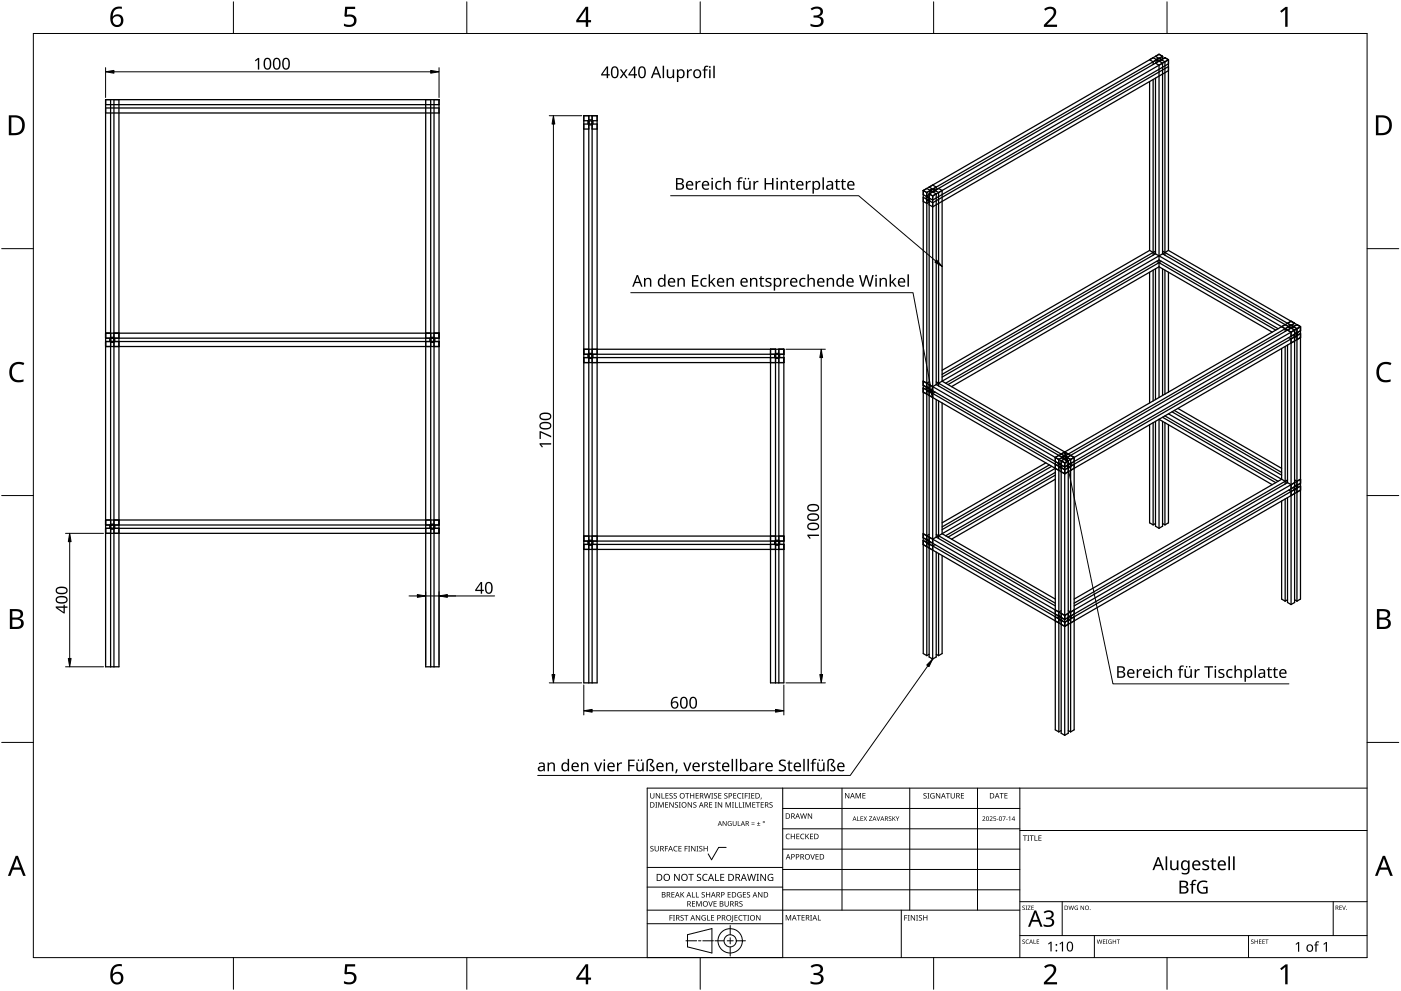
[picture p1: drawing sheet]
<svg xmlns="http://www.w3.org/2000/svg" width="420mm" height="297mm" viewBox="0 0 420 297" stroke-linecap="round" stroke-linejoin="round" font-family="sans-serif">
<g fill="none" stroke="#000" stroke-width=".38">
<path d="M345.8 18.5v.8M346.7 18l-.9 .5M346.7 18v.8M346.7 18l.7 .4-.9 .5 1.1 .6M347.6 19.5v99.7M347.6 16.3l1.1 .6M347.6 16.3l-1.1 .6 .9 .5-.7 .4-.9-.5-1 .6 1 .6M347.6 16.3l-70.7 40.8M348.7 16.9v.8M348.7 16.9l-70.8 40.8M348.7 18.9v57.2l39.5 22.8M348.7 16.9l-.9 .5 .7 .4 .9-.5"/>
<path d="M348.7 18.9l-1.1 .6M349.4 17.3l1 .6M349.4 18.5v58M349.4 18.5l-.9-.5-.7 .4 .9 .5M349.4 17.3l-70.7 40.8M350.4 19.1l-70.7 40.9-.9-.6v.9l.9 .5 70.7-40.9M350.4 17.9v57.2M350.4 17.9l-1 .6M350.4 17.9l-70.7 40.8M33.2 29.9v170M34.2 29.9v170M127.7 29.9v170h4v-170h-100v170h4v-170"/>
<path d="M129.2 29.9v170M130.2 29.9v170M131.7 32.4h-100M131.7 33.9h-100M131.7 31.4h-100M175.1 34.7h4v170h-4zM175.1 36.2h1.2v1h-1.2M176.6 34.7v170M176.6 37.4h1M176.6 35.9h1M176.6 38.7h-1.5M177.6 34.7v170"/>
<path d="M179.1 36.2h-1.3v1h1.3M179.1 38.7h-1.5M344.8 24.4v50.7M345.8 23.8v52.7M346.5 23.4v52.7l-64 36.9M350.4 21.2l-70.7 40.8-1-.6M276.9 58.3l.9 .5v.9l-.9-.6M276.9 57.1v138.8l1 .6M276.9 57.1l1 .6M277.9 57.7v138.8M277.9 60l.8 .4M278 59.1l.5 .3v.6l-.5-.3z"/>
<path d="M278.7 58.1l1 .6M278.7 58.1v138.8l1 .6M278.7 58.3l-.8 .4 .8 .4M278.8 57.2v.8M278.8 57.2l.7 .4-.8 .5M278.8 57.2l-.9 .5M279.3 57h.8a.43 .43 0 0 1-.4 .4 .43 .43 0 0 1-.4-.4zM279.7 58.7v138.8M280.8 56.1l-.9 .5 .7 .4 .9-.5 1 .6M280.8 58.1l-1.1 .6M280.8 58.1v57.2l39.6 22.8M280.8 56.1l-1.1-.6-1 .6 .8 .5-.7 .4-.9-.5-1 .6"/>
<path d="M280.8 56.1v.8M281.5 57.7v58M281.5 57.7l-.9-.5-.7 .4 .9 .5M282.5 57.1v57.2l39.6 22.8M282.5 57.1l-1 .6M276.9 60.4l1 .6 .8-.4M344.8 75.1l42.4 24.5M344.8 75.1l-62.3 35.9M346.5 75.3l-64 36.9M346.9 78.3l35.7 20.6M348.3 78.3l-64 37M348.7 75.3l40.3 23.2"/>
<path d="M350.4 75.1l-70.7 40.8-1-.6M350.4 75.1l39.6 22.8M131.7 99.9h-100M344.8 81.6v39.2M345.8 81v39.2M346.5 80.6v39.2M348.7 80.6v37.9M349.4 81v37.1M350.4 81.6v35.9M381.5 99.6l-33.9-19.6-62.2 35.9M383.3 98.5l-35.7-20.6-64 37M385.4 97.3l-1 .6"/>
<path d="M386.1 96.9l1.1-.6-70.7 40.8M386.1 98.9l.9-.5-.7-.4-.9 .5v.9M387 97.4l-.7 .4M387.2 99.6v81.6M388.1 98l-.7 .4M388.2 98.9v81.7l-1 .6M388.2 98.9l-1 .7M389 98.5v81.7M389 99.6l-.8 .4M390 97.9l-70.7 40.8M390 97.9v81.7l-1 .6M390 97.9l-1 .6"/>
<path d="M31.7 101.4h100M31.7 103.9h100M32.9 101.4v1M33.2 101.1h1M34.2 102.6h-1M34.4 101.4v1M128.9 101.4v1M129.2 101.1h1M130.2 102.6h-1M130.4 101.4v1M131.7 102.4h-100M175.1 107.2h60"/>
<path d="M175.1 108.7h60M176.3 106.2v1M176.6 107.4h1M176.6 105.9h1M177.8 106.2v1M231.1 104.7v100h4v-100h-60M232.3 106.2v1M232.6 107.4h1M232.6 105.9h1M232.6 104.7v100M233.6 104.7v100M233.8 106.2v1"/>
<path d="M235.1 106.2h-60M276.9 117.5l42.4 24.5M276.9 115.5l42.4 24.5M276.9 116.3l42.4 24.5M277.8 116v.8M277.9 115.9l.8 .4M277.9 117.1l.8 .4M278 116.3l.5 .3v.6l-.5-.3zM278.7 114.5l-.8 .4-1-.6 42.4 24.4M278.8 116.6v.8M280.4 117.5l-.7 .4M280.8 114.5l40.3 23.2"/>
<path d="M280.8 119.8v41.2l35.7 20.6M384.4 104.5v39.1l-62.3 36M385.4 103.8v41.3M386.1 103.4v41.3l-64 36.9M387.2 100.8l.9-.5v.8l-.9 .5-.7-.4M388.2 102.2l-1 .6M388.5 100l.2-.1a.43 .43 0 0 1 .1 .6 .43 .43 0 0 1-.5 .2zM389 100.8l-.8 .4M389 101.8l1-.6-70.7 40.8M281.5 120.2v41.2M282.5 120.8v39.2l34 19.6M313.7 138.7l-31.2 18"/>
<path d="M314.7 139.4l-32.2 18.5M315.4 139.8l-32.9 19M316.5 137.1v81.7l1 .6M317.4 138.8v.9M317.5 138.7l.7 .5M317.5 137.7l70.7-40.8-.8 .5 .7 .4 .9-.5-70.8 40.8M317.5 137.7v81.7M317.5 140l.7 .4M317.5 137.7l.9-.5 .7 .4-.9 .5M317.5 136.5l-1 .6M317.6 139.1l.5 .3v.6l-.5-.3zM318.2 138.1v81.7l1.1 .6"/>
<path d="M318.4 139.5v.8M318.9 137l.7-.1 .2 .2-.5 .3-.4-.1zM319.1 136.6l-.7 .4M319.3 140l.9-.5v.8l-.9 .5M319.3 135.5l-1.1 .6M319.3 138.7v81.7M319.3 140l70.7-40.9-.9 .6v.8l.9-.5-70.7 40.8M320.2 137.2l-.7 .4M320.4 138.1v81.7l-1.1 .6M320.4 136.1l-.9 .5 .7 .4 .9-.5M320.4 138.1l-1.1 .6M320.6 139.2l.4-.1 .1 .4-.3 .4-.3 .1-.1-.3z"/>
<path d="M321.1 137.7v81.7M321.1 138.7l-.7 .5M321.1 140l-.7 .4M322.1 138.3l-.8 .5v.9l.8-.5M322.1 137.1v81.7l-1 .6M322.1 137.1l-1 .6M344.8 127.3v29.4l1 .6M345.8 126.7v30.6M346.5 126.3v31.4l1.1 .6M348.7 126.3v31.4l-1.1 .6M348.7 125.1l33.9 19.6M349.4 126.7v30.6"/>
<path d="M349.4 124.7l33.9 19.6M350.4 127.3v29.4l-1 .6M350.4 124l36.8 21.3 1-.6M351.5 123.4l32.9 19M352.2 123l32.2 18.6M353.2 122.4l31.2 18M31.7 159.9h100M31.7 157.4h100M31.7 155.9h100M32.9 157.4v1M33.2 157.1h1M34.2 158.6h-1"/>
<path d="M34.4 157.4v1M128.9 157.4v1M129.2 157.1h1M130.2 158.6h-1M130.4 157.4v1M131.7 158.4h-100M276.9 160l42.4 24.5M316.5 142.4l-32.2 18.6M316.5 143.6l-31.1 18M316.5 141.6l-32.9 19M316.5 140.4l-36.8 21.2M320.4 141.4l-1.1 .6"/>
<path d="M322.1 140.4l-1 .6M346.5 156.9l-.7 .4M348.7 156.9l.7 .4M381.5 145.3l-33.9-19.6v32.6M384.4 150.2v29.4l1 .6M385.4 149.6v30.6M386.1 143.8l-64 37M386.1 149.2v31.4l1.1 .6M387.2 146.5l.9-.5v.8l-.9 .5-.7-.4M388.2 143.8l.8 .5 1-.7-70.7 40.9M388.2 147.9l-1 .6M388.5 145.8l.2-.1a.43 .43 0 0 1 .1 .5 .43 .43 0 0 1-.5 .2z"/>
<path d="M389 146.5l-.8 .4M389 147.5l1-.6-70.7 40.8M389 145.3l-.8 .4M175.1 163.2h60M175.1 164.7h60M176.3 162.2v1M176.6 163.4h1M176.6 161.9h1M177.8 162.2v1M232.3 162.2v1M232.6 163.4h1M232.6 161.9h1"/>
<path d="M233.8 162.2v1M235.1 162.2h-60M235.1 160.7h-60M276.9 163.2l42.4 24.5M276.9 162l42.4 24.5M276.9 161.2l42.4 24.5M277.8 161.7v.8M277.9 161.6l.8 .4M277.9 162.8l.8 .4M278 162l.5 .3v.6l-.5-.3zM278.7 160.2l-.8 .4M278.8 162.3v.8"/>
<path d="M280.4 163.2l-.7 .4M280.8 160.2l35.7 20.6M280.8 165.5v31.4l-1.1 .6M281.5 165.9v30.6M282.5 166.5v29.4l-1 .6M386.1 179.8l-.7 .4M388.2 179.8l.8 .4M278.7 196.1l-.8 .4M280.8 196.1l.7 .4M316.5 182.8l1 .6 .7-.4M317.4 184.6v.8M317.5 184.5l.7 .4"/>
<path d="M317.5 185.7l.7 .4M317.6 184.9l.5 .3v.5l-.5-.3zM318.2 183.9l1.1 .6M318.4 185.2v.8M319.3 185.7l.9-.5v.8l-.9 .5M319.3 185.7l70.7-40.8-.9 .5v.8l.9-.5-70.7 40.8M320.4 187.1l-1.1 .6M320.4 183.9l-1.1 .6M320.6 184.9h.4l.1 .3-.3 .4-.3 .1-.1-.3zM321.1 184.5l-.7 .4M321.1 185.7l-.7 .4M322.1 182.8l-1 .6-.7-.4"/>
<path d="M322.1 184.1l-.8 .5v.8l.8-.5M322.1 186.1l-1 .6M318.2 219l-.7 .4M320.4 219l.7 .4"/>
<circle cx="347.5" cy="17.9" r=".41"/>
<circle cx="177.1" cy="36.7" r=".5"/>
<circle cx="387.1" cy="97.9" r=".42"/>
<circle cx="33.7" cy="101.9" r=".51"/>
<circle cx="129.7" cy="101.9" r=".5"/>
<circle cx="177.1" cy="106.7" r=".5"/>
<circle cx="233" cy="106.7" r=".51"/>
<circle cx="33.7" cy="157.9" r=".51"/>
<circle cx="129.7" cy="157.9" r=".5"/>
<circle cx="177.1" cy="162.7" r=".5"/>
<circle cx="233" cy="162.7" r=".51"/>
</g>
<path d="M10 10h400v277h-400z" fill="none" stroke="#000" stroke-width=".3"/>
<g fill="none" stroke="#000" stroke-width=".3">
<path d="M70 .5v9.5M140 .5v9.5M210 .5v9.5M280 .5v9.5M350 .5v9.5M.5 74.5h9.5M419.5 74.5h-9.5M.5 148.5h9.5M410 148.5h9.5M10 222.5h-9.5M410 222.5h9.5M70 287v9.5"/>
<path d="M140 287v9.5M210 287v9.5M280 287v9.5M350 287v9.5"/>
</g>
<g fill="#000">
<path d="M103.5 2h3v.7h-2.4l-.1 1.7a2.01 2.01 0 0 1 3 1.7 2.01 2.01 0 0 1-2.8 2l-1.1-.3v-.7a1.93 1.93 0 0 0 3-.6 1.37 1.37 0 0 0-.5-1.4 1.37 1.37 0 0 0-1.4-.1l-.5 .1-.4-.3zM243.1 2.6a2.32 2.32 0 0 1 3.7 .5 1.46 1.46 0 0 1-1.2 1.8 1.59 1.59 0 0 1 1.4 1.8 1.59 1.59 0 0 1-1.8 1.4l-2.1-.3v-.7a2.12 2.12 0 0 0 3.1-.5 1.21 1.21 0 0 0-1.6-1.3h-.6v-.7a1.53 1.53 0 0 0 2.1-1.1 1.49 1.49 0 0 0-2.6-.4zM313.1 2.7a2.03 2.03 0 0 1 2.1-.8 2.03 2.03 0 0 1 1.6 1.7 3.9 3.9 0 0 1-1.6 2.5l-1.2 1.3h3v.7h-3.9v-.6l1.5-1.6a2.56 2.56 0 0 0 1.3-2.9 1.62 1.62 0 0 0-2.4 .2zM383.9 3.3l1.6-1.2h.6v5.9h-.7l.1-5.2-1.2 1zM3.5 109.3a3.3 3.3 0 0 1 3.8-.5l-.3 .7a2.26 2.26 0 0 0-2.6 0 2.26 2.26 0 0 0-.8 2.6 2.12 2.12 0 0 0 3.1 1.7l.4-.1v.7a2.98 2.98 0 0 1-3.4-.4 2.98 2.98 0 0 1-.8-3.3zM413.5 109.3a3.3 3.3 0 0 1 3.8-.5l-.3 .7a2.26 2.26 0 0 0-2.7 0 2.26 2.26 0 0 0-.7 2.6 2.12 2.12 0 0 0 3.1 1.7l.4-.1v.7a2.98 2.98 0 0 1-3.4-.4 2.98 2.98 0 0 1-.8-3.3zM103.5 289h3v.7h-2.4l-.1 1.7a2.01 2.01 0 0 1 3 1.7 2.01 2.01 0 0 1-2.8 2l-1.1-.4v-.6a1.93 1.93 0 0 0 3-.7 1.37 1.37 0 0 0-.5-1.3 1.37 1.37 0 0 0-1.4-.1l-.5 .1-.4-.3zM243.1 289.6a2.32 2.32 0 0 1 3.7 .5 1.46 1.46 0 0 1-1.2 1.8 1.59 1.59 0 0 1 1.4 1.8 1.59 1.59 0 0 1-1.8 1.4l-2.1-.3v-.7a2.12 2.12 0 0 0 3.1-.5 1.21 1.21 0 0 0-1.6-1.4h-.6v-.6a1.53 1.53 0 0 0 2.1-1.1 1.49 1.49 0 0 0-2.6-.4zM313.1 289.7a2.03 2.03 0 0 1 2.1-.8 2.03 2.03 0 0 1 1.6 1.7 3.9 3.9 0 0 1-1.6 2.5l-1.2 1.3h3v.7h-3.9v-.7l1.5-1.5a2.56 2.56 0 0 0 1.3-2.9 1.62 1.62 0 0 0-2.4 .2zM383.9 290.3l1.6-1.2h.6v5.9h-.7l.1-5.2-1.2 1z"/>
<path d="M33.9 2.6a2.88 2.88 0 0 1 2.6-.6v.7a2.02 2.02 0 0 0-2.6 2.3 1.83 1.83 0 0 1 2.5-.3 1.83 1.83 0 0 1 .3 2.6 2.07 2.07 0 0 1-2.5 .6 2.07 2.07 0 0 1-1.1-2.4 4 4 0 0 1 .8-2.9zM33.8 6.2a1.3 1.3 0 0 0 2.6 0 1.3 1.3 0 0 0-2.6 0z"/>
<path d="M175.6 2h.8v4h.9v.7h-.9v1.3h-.7v-1.3h-2.9v-.6zM175.7 2.8l-2.2 3.2h2.2z"/>
<path d="M2.6 34.6h1.9a2.99 2.99 0 0 1 2.9 3 2.99 2.99 0 0 1-3.1 2.9h-1.7zM3.4 35.2v4.7h.8a2.35 2.35 0 0 0 2.4-2.1 2.35 2.35 0 0 0-1.9-2.6z"/>
<path d="M412.6 34.6h1.9a2.68 2.68 0 0 1 2.9 2.9 2.78 2.78 0 0 1-3.1 3h-1.7zM413.4 35.2v4.7h.8a2.35 2.35 0 0 0 2.4-2.1 2.35 2.35 0 0 0-2-2.6z"/>
<path d="M3 182.6h1.7a1.68 1.68 0 0 1 2.2 1.7 1.37 1.37 0 0 1-1.1 1.1 1.61 1.61 0 0 1 1.3 2 1.61 1.61 0 0 1-2 1.1h-2.1zM3.7 185.7v2.2h1.2a1.13 1.13 0 0 0 1.4-1.1 1.13 1.13 0 0 0-1.4-1.1zM3.7 183.2v1.9h1.1a1.02 1.02 0 0 0 1.3-1 1.02 1.02 0 0 0-1.4-.9z"/>
<path d="M412.9 182.6h1.7a1.68 1.68 0 0 1 2.3 1.7 1.37 1.37 0 0 1-1.1 1.1 1.61 1.61 0 0 1 1.3 2 1.61 1.61 0 0 1-2.1 1.1h-2.1zM413.7 185.7v2.2h1.2a1.13 1.13 0 0 0 1.4-1.1 1.13 1.13 0 0 0-1.5-1.1zM413.7 183.2v1.9h1.1a1.02 1.02 0 0 0 1.3-1 1.02 1.02 0 0 0-1.4-.9z"/>
<path d="M4.7 256.5h.7l2.3 6h-.8l-.7-1.8h-2.4l-.7 1.8h-.7zM5 257.3l-.9 2.7h1.9z"/>
<path d="M414.7 256.5h.7l2.3 6h-.8l-.7-1.8h-2.4l-.7 1.8h-.7zM415 257.3l-.9 2.7h1.9z"/>
<path d="M33.9 289.6a2.88 2.88 0 0 1 2.6-.6v.7a2.02 2.02 0 0 0-2.6 2.3 1.83 1.83 0 0 1 2.5-.3 1.83 1.83 0 0 1 .3 2.6 2.07 2.07 0 0 1-2.5 .6 2.07 2.07 0 0 1-1.1-2.4 4 4 0 0 1 .8-2.9zM33.8 293.2a1.3 1.3 0 0 0 2.6 0 1.3 1.3 0 0 0-2.6 0z"/>
<path d="M175.6 289h.8v4h.9v.7h-.9v1.3h-.7v-1.3h-2.9v-.6zM175.7 289.8l-2.2 3.2h2.2z"/>
</g>
<g fill="none" stroke="#000" stroke-width=".3">
<path d="M234.7 236.2v50.8h-40.6v-50.8h215.9M252.5 236.2v36.6M272.8 236.2v36.6M293.2 236.2v36.6M305.9 236.2v50.8M217.8 254h-2.3l-2.1 3.7-1-1.8M234.7 242.3h71.2M234.7 254.5h71.2M305.9 248.4h-71.2M410 248.9h-104.1M194.1 272.8h111.8M219 277.4v2.8"/>
<path d="M234.7 276.9h-40.6M234.7 265.9h-40.6M234.7 260h-40.6M270.3 272.8v14.2M305.9 260.6h-71.2M305.9 266.7h-71.2M305.9 270.3h104.1M318.6 270.3v10.1M399.8 270.3v10.1M205.7 282h3.2M206.2 280.2l7.3-1.9v7.3l-7.3-1.8zM209.5 282h.7"/>
<path d="M214 282h-3.2M214.4 282h2.8M218.1 282h1.8M219 281.1v1.8M219 283.8v2.8M223.6 282h-2.8M328.2 280.4v6.6M374.4 280.4v6.6M410 280.4h-104.1"/>
<circle cx="219" cy="282" r="3.7"/>
<circle cx="219" cy="282" r="1.83"/>
</g>
<g fill="#000">
<path d="M195 237.7h.2v1.1a.42 .42 0 0 0 .4 .4 .42 .42 0 0 0 .4-.4v-1.1h.2v1.1a.62 .62 0 0 1-.6 .6 .62 .62 0 0 1-.6-.6zM196.7 237.7h.2l.9 1.4v-1.4h.2v1.6h-.3l-.8-1.3v1.3h-.2zM198.4 237.7h.2v1.5h.7v.1h-.9zM199.6 237.7h.9v.2h-.7v.5h.6v.2h-.6v.6h.7v.1h-.9zM200.8 237.9l.6-.2 .3 .1v.2a.38 .38 0 0 0-.5-.2 .38 .38 0 0 0-.2 .5 .38 .38 0 0 0 .5 .2l.3 .3-.2 .4-.7 .1h-.2l.1-.2a.41 .41 0 0 0 .6 .1 .41 .41 0 0 0 .1-.5 .41 .41 0 0 0-.5-.2zM202.1 237.9l.5-.2 .4 .1-.1 .2a.38 .38 0 0 0-.5-.2 .38 .38 0 0 0-.2 .5 .38 .38 0 0 0 .5 .2l.3 .3-.1 .4-.7 .1h-.2l.1-.2a.41 .41 0 0 0 .5 .1 .41 .41 0 0 0 .2-.5 .41 .41 0 0 0-.6-.2zM205.5 237.7h1.2v.2h-.5v1.4h-.2v-1.4h-.5zM207 237.7h.2v.7h.8v-.7h.2v1.6h-.2v-.7h-.8v.7h-.2zM208.6 237.7h.9v.2h-.7v.5h.7v.2h-.7v.6h.7v.1h-.9zM211.1 237.7h.2l.4 1.4 .3-1.4h.2l.4 1.4 .4-1.4h.2l-.5 1.6h-.2l-.4-1.3-.3 1.3h-.3zM213.3 237.7h.6l-.2 .2v1.3l.2 .1h-.6l.2-.1v-1.3zM214.2 237.9l.5-.2 .4 .1-.1 .2a.38 .38 0 0 0-.5-.2 .38 .38 0 0 0-.2 .5 .38 .38 0 0 0 .5 .2l.3 .3-.1 .4-.7 .1h-.2l.1-.2a.41 .41 0 0 0 .5 .1 .41 .41 0 0 0 .2-.5 .41 .41 0 0 0-.6-.2z"/>
<path d="M215.4 237.7h.9v.2h-.7v.5h.7v.2h-.7v.6h.7v.1h-.9zM217.3 237.9l.5-.2 .4 .1-.1 .2a.38 .38 0 0 0-.5-.2 .38 .38 0 0 0-.2 .5 .38 .38 0 0 0 .5 .2l.3 .3-.2 .4-.6 .1h-.2l.1-.2a.41 .41 0 0 0 .5 .1 .41 .41 0 0 0 .2-.5 .41 .41 0 0 0-.6-.2zM219.9 237.7h.9v.2h-.7v.5h.7v.2h-.7v.6h.7v.1h-.9zM221.3 237.9l.6-.2 .4 .1-.1 .2a.66 .66 0 0 0-.9 .6 .66 .66 0 0 0 .9 .5 .77 .77 0 0 1-1.1-.1 .77 .77 0 0 1 .2-1.1zM222.5 237.7h.5l-.1 .2v1.3l.1 .1h-.5l.2-.1v-1.3zM223.4 237.7h.9v.2h-.7v.6h.6v.2h-.6v.6h-.2zM224.4 237.7h.6l-.2 .2v1.3l.2 .1h-.6l.2-.1v-1.3zM225.3 237.7h.9v.2h-.7v.5h.7v.2h-.7v.6h.7v.1h-.9zM228.2 239.1h.2l-.3 .5zM253.4 237.7h.3l.8 1.3v-1.3h.2v1.6h-.2l-.9-1.3v1.3h-.2zM256.6 237.7h.3l.5 1.3 .5-1.3h.3v1.6h-.2v-1.4l-.7 1.4-.5-1.4v1.4h-.2zM258.6 237.7h1v.2h-.7v.5h.6v.2h-.6v.5h.7v.2h-1z"/>
<path d="M277 237.9l.6-.2 .3 .1-.1 .2a.38 .38 0 0 0-.5-.2 .38 .38 0 0 0-.1 .5 .38 .38 0 0 0 .5 .2l.2 .3-.1 .4-.7 .1h-.2l.1-.2a.41 .41 0 0 0 .6 .1 .41 .41 0 0 0 .1-.5 .41 .41 0 0 0-.5-.2zM278.1 237.7h.6l-.2 .2v1.3l.2 .1h-.6l.2-.1v-1.3zM279.2 237.9l.7-.2 .4 .1-.1 .2a.67 .67 0 0 0-1 .5 .67 .67 0 0 0 .9 .6v-.4h-.4v-.2h.6v.8a.88 .88 0 0 1-1.2-.2 .88 .88 0 0 1 .1-1.2zM280.7 237.7h.2l.9 1.4v-1.4h.2v1.6h-.3l-.8-1.3v1.3h-.2zM283.7 237.7h1.2v.2h-.5v1.4h-.2v-1.4h-.5zM285.1 237.7h.2v1.1a.42 .42 0 0 0 .4 .4 .42 .42 0 0 0 .4-.4v-1.1h.2v1.1a.62 .62 0 0 1-.6 .6 .62 .62 0 0 1-.6-.6zM288.2 237.7h.9v.2h-.7v.5h.7v.2h-.7v.6h.7v.1h-.9zM299.8 237.7h1.2v.2h-.5v1.4h-.2v-1.4h-.5zM301.2 237.7h.9v.2h-.7v.5h.7v.2h-.7v.5h.7v.2h-.9zM195.1 253.7l.6-.2 .3 .1-.1 .2a.38 .38 0 0 0-.5-.1 .38 .38 0 0 0-.1 .5 .38 .38 0 0 0 .4 .2l.3 .2-.1 .5-.7 .1-.2-.1 .1-.1a.41 .41 0 0 0 .6 .1 .41 .41 0 0 0 .1-.6 .41 .41 0 0 0-.6-.2zM196.5 240.4h.6l-.2 .2v1.3l.2 .2h-.6l.2-.2v-1.3zM196.3 253.6h.2v1a.42 .42 0 0 0 .5 .4 .42 .42 0 0 0 .4-.4v-1h.2v1a.62 .62 0 0 1-.6 .6 .62 .62 0 0 1-.7-.6z"/>
<path d="M197.4 240.4h.3l.5 1.4 .5-1.4h.3v1.7h-.2l.1-1.5-.8 1.5-.5-1.5v1.5h-.2zM199.4 253.6h.9v.1h-.7v.6h.7v.2h-.7v.7h-.2zM199.5 240.4h.9v.2h-.7v.5h.6v.2h-.6v.6h.7v.2h-.9zM200.7 240.4h.3l.8 1.4v-1.4h.2v1.7h-.2l-.9-1.4v1.4h-.2zM202.2 253.8l.4-.3 .6 .1-.1 .2-.4-.1a.66 .66 0 0 0-.5 .9 .66 .66 0 0 0 .9 .4 .77 .77 0 0 1-1.1-.1 .77 .77 0 0 1 .2-1.1zM202.5 240.6l.5-.2 .3 .1v.2a.38 .38 0 0 0-.5-.2 .38 .38 0 0 0-.2 .5 .38 .38 0 0 0 .5 .2 .51 .51 0 0 1 .1 .9 .51 .51 0 0 1-.8-.3l.1 .1a.41 .41 0 0 0 .5 0 .41 .41 0 0 0 .1-.5 .41 .41 0 0 0-.5-.2zM203.6 240.4h.6l-.2 .2v1.3l.2 .2h-.6l.2-.2v-1.3zM203.5 253.6h.9v.1h-.7v.6h.6v.1h-.6v.6h.7v.2h-.9zM205.3 253.6h.9v.1h-.7v.6h.7v.2h-.7v.7h-.2zM206.4 253.6h.6l-.2 .1v1.3l.2 .2h-.6l.2-.2v-1.3zM206.2 240.4h.3l.8 1.4v-1.4h.2v1.7h-.2l-.9-1.4v1.4h-.2zM207.3 253.6h.2l.9 1.3v-1.3h.2v1.6h-.3l-.9-1.4 .1 1.4h-.2z"/>
<path d="M208 240.6l.5-.2 .4 .1-.1 .2a.38 .38 0 0 0-.5-.2 .38 .38 0 0 0-.2 .5 .38 .38 0 0 0 .5 .2 .51 .51 0 0 1 .1 .9 .51 .51 0 0 1-.8-.3l.1 .1a.41 .41 0 0 0 .5 0 .41 .41 0 0 0 .1-.5 .41 .41 0 0 0-.5-.2zM208.9 253.6h.6l-.2 .1v1.3l.2 .2h-.6l.2-.2v-1.3zM209.8 253.7l.5-.2 .3 .1v.2a.38 .38 0 0 0-.5-.1 .38 .38 0 0 0-.2 .5 .38 .38 0 0 0 .5 .2l.3 .2-.2 .5-.7 .1-.1-.1 .1-.1a.41 .41 0 0 0 .5 .1 .41 .41 0 0 0 .1-.6 .41 .41 0 0 0-.5-.2zM211 253.6h.2v.7h.8v-.7h.2v1.6h-.2v-.8h-.8v.8h-.2zM212.7 240.4h.9v.2h-.7v.5h.6v.2h-.6v.6h.7v.2h-.9zM214.4 240.4h.6l-.2 .2v1.3l.2 .2h-.6l.2-.2v-1.3zM215.3 240.4h.2l.9 1.4v-1.4h.2v1.7h-.3l-.8-1.4v1.4h-.2zM216.7 246.1h.2l.8 1.2v-1.2h.2v1.5h-.2l-.8-1.2v1.2h-.2zM217.6 240.4h.3l.5 1.4 .5-1.4h.3v1.7h-.2v-1.5l-.7 1.5-.5-1.5v1.5h-.2zM218.4 246.3l1-.1-.2 .1a.6 .6 0 0 0-.8 .5 .6 .6 0 0 0 .8 .6v-.4l-.3-.2h.5v.7a.8 .8 0 0 1-1-.2 .8 .8 0 0 1 0-1zM219.5 240.4h.6l-.2 .2v1.3l.2 .2h-.6l.2-.2v-1.3zM220.4 240.4h.2v1.5h.7v.2h-.9z"/>
<path d="M219.8 246.1h.1v.9a.38 .38 0 0 0 .4 .4 .38 .38 0 0 0 .4-.4v-.9h.2v.9a.56 .56 0 0 1-.6 .6 .56 .56 0 0 1-.5-.6zM221.3 246.1h.1v1.3h.7v.2h-.8zM221.6 240.4h.2v1.5h.7v.2h-.9zM222.7 240.4h.6l-.2 .2v1.3l.2 .2h-.6l.2-.2v-1.3zM223.6 240.4h.3l.5 1.4 .5-1.4h.3v1.7h-.2v-1.5l-.7 1.5-.6-1.5 .1 1.5h-.2zM225.4 247l.9 .1zM225.4 246.6l.9 .1zM225.6 240.4h.9v.2h-.7v.5h.7v.2h-.7v.6h.7v.2h-.9zM227 247.4l1 .2zM226.7 240.4h1.2v.2h-.5v1.5h-.2v-1.5h-.5zM227.4 246.3l.2 .5h.4l-.4 .1v.4l-.2-.4h-.4l.4-.1zM228.1 240.4h1v.2h-.7v.5h.6v.2h-.6v.6h.7v.2h-1z"/>
<path d="M230.8 240.6l.6-.2 .3 .1-.1 .2a.38 .38 0 0 0-.5-.2 .38 .38 0 0 0-.1 .5 .38 .38 0 0 0 .5 .2 .51 .51 0 0 1 0 .9 .51 .51 0 0 1-.8-.3l.1 .1a.41 .41 0 0 0 .6 0 .41 .41 0 0 0 .1-.5 .41 .41 0 0 0-.5-.2zM235.8 250.1l.5-.2 .6 .1-.1 .2-.4-.1a.66 .66 0 0 0-.5 .8 .66 .66 0 0 0 .9 .4 .77 .77 0 0 1-1.1-.1 .77 .77 0 0 1 .1-1.1zM237.2 249.9h.2v.7h.8v-.7h.2v1.6h-.2v-.7h-.8v.7h-.2zM238.8 249.9h.9v.2h-.7v.5h.7v.2h-.7v.5h.7v.2h-.9zM240.2 250.1l.6-.2 .4 .1v.2a.66 .66 0 0 0-1 .5 .66 .66 0 0 0 1 .6 .77 .77 0 0 1-1.1-.1 .77 .77 0 0 1 .1-1.1zM240 243.8h.2l.3 1.4 .4-1.4h.2l.4 1.4 .3-1.4h.2l-.4 1.6h-.2l-.4-1.4-.4 1.4h-.2zM241.5 249.9h.2v.8l.7-.8h.3l-.7 .7 .7 .9h-.2l-.6-.7-.2 .7h-.2zM243 256h.2l.5 1.4 .5-1.4h.2l-.6 1.6h-.2zM242.3 243.8h.2l.9 1.3v-1.3h.1v1.6h-.2l-.9-1.3 .1 1.3h-.2zM242.9 249.9h.9v.2h-.7v.5h.7v.2h-.7v.5h.7v.2h-.9zM244.6 256h.9v.2h-.7v.5h.7v.2h-.7v.5h.7v.2h-.9zM257.1 244.7h.1v1.2l.6 .2h-.7z"/>
<path d="M258.1 244.7h.7l-.6 .1v.5h.6l-.6 .1v.5l.6 .2h-.7zM259 244.7l.5 .5 .5-.5-.4 .6 .4 .8-.5-.6-.6 .6 .5-.8zM260.6 244.7h.9l-.7 1.2 .8 .2h-1l.7-1.3zM262.9 244.7h.1l.4 1.2 .4-1.2h.2l-.5 1.4h-.2zM266.6 244.8l.4-.1 .3 .2a.33 .33 0 0 0-.5-.1 .33 .33 0 0 0-.1 .5 .33 .33 0 0 0 .5 .1 .43 .43 0 0 1 0 .7 .43 .43 0 0 1-.7-.3 .33 .33 0 0 0 .5 .2 .33 .33 0 0 0 0-.5l-.4-.3zM267.6 244.7h.2v.7l.8-.7-.5 .6 .5 .8-.7-.7-.1 .7h-.2zM268.6 244.7l.6 .7 .5-.7-.4 .8v.6h-.2v-.6zM294.6 244.8a.49 .49 0 0 1 .8 .1 .49 .49 0 0 1-.3 .7l-.3 .3 .7 .2h-.9l.4-.5a.37 .37 0 0 0 .3-.6 .37 .37 0 0 0-.6-.1zM296.8 244.8a.49 .49 0 0 1 .8 .1 .49 .49 0 0 1-.3 .7l-.3 .3 .7 .2h-.9l.3-.5a.37 .37 0 0 0 .4-.6 .37 .37 0 0 0-.6-.1zM298 244.7h.7l-.6 .1v.4a.45 .45 0 0 1 .6 .2 .45 .45 0 0 1-.2 .6 .45 .45 0 0 1-.6-.2 .39 .39 0 0 0 .6 .1 .39 .39 0 0 0 0-.6 .39 .39 0 0 0-.6 0zM298.9 245.5l.5 .1zM300.7 244.7h.9l-.6 1.4h-.2l.6-1.3z"/>
<path d="M301.7 245.5l.5 .1zM302.4 245l.6-.3v1.4h-.2v-1.2zM306.8 250.4h1.2v.2h-.5v1.4h-.2v-1.4h-.5zM308.1 250.4h.6l-.2 .2v1.3l.2 .1h-.6l.2-.1v-1.3zM308.8 250.4h1.2v.2h-.5v1.4h-.2v-1.4h-.5zM310.2 250.4h.3v1.4h.7v.2h-1zM311.4 250.4h.9v.2h-.7v.5h.7v.2h-.7v.5h.7v.2h-.9zM350.9 257.9h.5v1.9a.78 .78 0 0 0 1 .7 .78 .78 0 0 0 .5-1.1v-1.5h.5v2.9h-.4l-.1-.4a1.12 1.12 0 0 1-1.2 .4 1.12 1.12 0 0 1-.8-1zM200.8 274.3h.9v.2h-.7v.5h.7v.2h-.7v.7h-.2zM201.4 267.4h.9v.2h-.7v.5h.6v.1h-.6v.6h.7v.2h-.9zM201.8 274.3h.6l-.2 .2v1.3l.2 .1h-.6l.2-.1v-1.3zM202.2 261.9h.3l1.1 1.8v-1.8h.2v2.1h-.3l-1.1-1.7v1.7h-.2z"/>
<path d="M204.1 274.4l.6-.1 .3 .1v.1a.38 .38 0 0 0-.5-.1 .38 .38 0 0 0-.2 .5 .38 .38 0 0 0 .5 .2l.3 .3-.2 .4-.7 .1h-.2l.2-.2a.41 .41 0 0 0 .5 .1 .41 .41 0 0 0 .1-.6 .41 .41 0 0 0-.5-.1zM204.1 267.4h.2v.8l.7-.8h.2l-.6 .7 .7 .9h-.3l-.6-.8-.1 .8h-.2zM205.2 274.3h1.2v.2h-.5v1.4h-.2v-1.4h-.5zM206.4 261.9h1.6v.3h-.6v1.8h-.3v-1.8h-.7zM207.5 267.4h.2v1.4h.7v.2h-.9zM207.5 270.1h.9v.2h-.7v.5h.7v.2h-.7v.6h.7v.1h-.9zM208.7 267.4h.2v1.4h.7v.2h-.9zM208.8 270.1h.3l.5 1.3 .5-1.3h.3v1.6h-.2v-1.4l-.7 1.4-.5-1.4v1.4h-.2zM208.7 274.3h.2l.9 1.3v-1.3h.2v1.6h-.3l-.8-1.3v1.3h-.2zM209.1 262.1l.4-.2 .8 .1-.3 .2a.44 .44 0 0 0-.7 .2 .44 .44 0 0 0 .5 .5l.5 .5-.3 .6a.71 .71 0 0 1-1-.3l.3 .1a.47 .47 0 0 0 .7-.3 .47 .47 0 0 0-.6-.5l-.4-.3zM210.6 274.5l.7-.2 .4 .1-.1 .1a.67 .67 0 0 0-1 .5 .67 .67 0 0 0 .9 .7v-.5h-.4v-.1h.6v.8a.88 .88 0 0 1-1.2-.2 .88 .88 0 0 1 .1-1.2zM210.5 267.5l.5-.1 .4 .1-.1 .1a.38 .38 0 0 0-.5-.1 .38 .38 0 0 0-.2 .5 .38 .38 0 0 0 .5 .2l.3 .3-.1 .4-.7 .1-.2-.1 .1-.1a.41 .41 0 0 0 .5 .1 .41 .41 0 0 0 .2-.6 .41 .41 0 0 0-.6-.1z"/>
<path d="M210.9 262.2l.7-.3 .6 .1-.1 .3a.85 .85 0 0 0-1.2 .7 .85 .85 0 0 0 1.2 .8v.2a1.1 1.1 0 0 1-1.4-.4 1.1 1.1 0 0 1 .2-1.4zM212.1 274.3h.2v1.4h.7v.2h-.9zM212.4 270.1h.2l.5 1.4 .5-1.4h.2l-.6 1.6h-.2zM211.7 267.4h.2v.7h.9v-.7h.2v1.6h-.2v-.8h-.9v.8h-.2zM213.3 274.3h.9v.2h-.7v.5h.6v.2h-.6v.5h.7v.2h-.9zM214.5 261.9h.2v1.9h1v.2h-1.2zM214 270.1h.9v.2h-.7v.5h.7v.2h-.7v.6h.7v.1h-.9zM216 261.9h1.2v.3h-.9v.6h.8v.3h-.8v.7h.9v.2h-1.2zM217.3 270.1h.2v1.1a.42 .42 0 0 0 .4 .4 .42 .42 0 0 0 .4-.4v-1.1h.3v1.1a.62 .62 0 0 1-.7 .6 .62 .62 0 0 1-.6-.6zM218.2 267.4h.9v.2h-.7v.5h.7v.1h-.7v.6h.7v.2h-.9zM219.6 274.3h.3l-.1 1.7-.5 .3v-.2l.3-.1zM220.3 274.3h.9v.2h-.7v.5h.6v.2h-.6v.5h.7v.2h-.9z"/>
<path d="M221.3 267.6l.7-.2 .4 .1-.1 .1a.67 .67 0 0 0-1 .5 .67 .67 0 0 0 .9 .7v-.5h-.3v-.2h.5v.8a.88 .88 0 0 1-1.2-.1 .88 .88 0 0 1 .1-1.2zM221.7 274.5l.4-.2 .6 .1-.1 .1h-.4a.66 .66 0 0 0-.5 .8 .66 .66 0 0 0 .9 .4 .77 .77 0 0 1-1.1-.1 .77 .77 0 0 1 .2-1.1zM221.8 270.3l.6-.2 .3 .1-.1 .2a.38 .38 0 0 0-.5-.2 .38 .38 0 0 0-.2 .5 .38 .38 0 0 0 .5 .2 .51 .51 0 0 1 .1 .8 .51 .51 0 0 1-.8-.2h.1a.41 .41 0 0 0 .5 .1 .41 .41 0 0 0 .2-.5 .41 .41 0 0 0-.6-.2zM222.8 274.3h1.2v.2h-.5v1.4h-.2v-1.4h-.5zM222.8 267.4h.9v.2h-.7v.5h.7v.1h-.7v.6h.7v.2h-.9zM224.1 274.3h.6l-.2 .2v1.3l.2 .1h-.6l.2-.1v-1.3zM224.1 267.5l.5-.1 .3 .1v.1a.38 .38 0 0 0-.5-.1 .38 .38 0 0 0-.2 .5 .38 .38 0 0 0 .5 .2l.3 .3-.2 .4-.7 .1-.1-.1 .1-.1a.41 .41 0 0 0 .5 .1 .41 .41 0 0 0 .1-.6 .41 .41 0 0 0-.5-.1zM224 261.9h.3l.4 1.8 .5-1.8h.3l.5 1.8 .4-1.8h.3l-.5 2.1h-.3l-.5-1.8-.5 1.8h-.3zM226.9 261.9h.7l-.2 .3v1.6l.2 .2h-.7l.2-.2v-1.6zM226.8 274.3h.2l.9 1.3v-1.3h.2v1.6h-.3l-.9-1.3 .1 1.3h-.2zM227.3 267.4h.3l.8 1.3v-1.3h.2v1.6h-.2l-.9-1.3v1.3h-.2zM228 261.9h.3l1.2 1.8v-1.8h.2v2.1h-.3l-1.1-1.7v1.7h-.3z"/>
<path d="M230.5 262.2l.9-.3 .5 .1-.1 .3a.87 .87 0 0 0-1.4 .6 .87 .87 0 0 0 1.3 .9v-.6h-.5v-.3h.7v1.1a1.15 1.15 0 0 1-1.5-.3 1.15 1.15 0 0 1 .1-1.5zM235.6 274.3h.3l.5 1.3 .6-1.3h.3v1.6h-.2v-1.4l-.7 1.4-.6-1.4v1.4h-.2zM238.9 274.3h1.3v.2h-.5v1.4h-.2v-1.4h-.6zM240.4 274.3h.9v.2h-.7v.5h.7v.1h-.7v.6h.7v.2h-.9zM242.9 274.3h.6l-.2 .1v1.3l.2 .2h-.6l.2-.2v-1.3zM245.3 274.3h.2v1.4h.7v.2h-.9zM271.2 274.3h.9v.2h-.7v.5h.7v.2h-.7v.7h-.2zM272.2 274.3h.6l-.2 .2v1.3l.2 .1h-.6l.2-.1v-1.3zM273.1 274.3h.3l.8 1.3v-1.3h.2v1.6h-.2l-.9-1.3v1.3h-.2zM274.7 274.3h.6l-.2 .2v1.3l.2 .1h-.6l.2-.1v-1.3zM275.6 274.4l.6-.1 .3 .1v.1a.38 .38 0 0 0-.5-.1 .38 .38 0 0 0-.2 .5 .38 .38 0 0 0 .5 .2 .53 .53 0 0 1 .1 .8 .53 .53 0 0 1-.8 0v-.2a.41 .41 0 0 0 .6 .1 .41 .41 0 0 0 .1-.6 .41 .41 0 0 0-.5-.1zM276.9 274.3h.2v.7h.8v-.7h.2v1.6h-.2v-.7h-.8v.7h-.2z"/>
<path d="M306.7 271.6l.4-.2 .2 .2a.32 .32 0 0 0-.4 0 .32 .32 0 0 0-.1 .4 .32 .32 0 0 0 .4 .1 .41 .41 0 0 1 0 .7 .41 .41 0 0 1-.6-.2 .31 .31 0 0 0 .4 .1 .31 .31 0 0 0 .1-.5l-.5-.2zM307.6 271.5h.4l-.1 1.1 .1 .2h-.4l.1-.2zM308.2 271.5h.8l-.6 1.1 .7 .2h-.9l.6-1.2zM309.3 271.5h.7l-.5 .1v.4h.5l-.5 .1v.5l.5 .2h-.7zM313 273.4a1.74 1.74 0 0 1 1.7-.6 1.74 1.74 0 0 1 1.3 1.3 1.18 1.18 0 0 1-1 1.1 1.3 1.3 0 0 1 1.2 1.5 1.3 1.3 0 0 1-1.5 1.1l-1.7-.2v-.6a1.73 1.73 0 0 0 2.5-.4 .99 .99 0 0 0-1.3-1.1h-.5v-.5a1.13 1.13 0 0 0 1.2-.1 1.13 1.13 0 0 0 .4-1.1 1.42 1.42 0 0 0-2 0zM320.4 271.5h.2l.3 1.1 .3-1.1h.1l.4 1.1 .2-1.1h.2l-.4 1.3h-.1l-.3-1.2-.3 1.2h-.2zM322.4 271.6l.9-.1-.3 .1a.53 .53 0 0 0-.6 .6 .53 .53 0 0 0 .7 .4v-.4l-.2-.1h.4v.6a.71 .71 0 0 1-.9-.1 .71 .71 0 0 1 0-1zM324.1 271.5l.9 1v-1h.1v1.3l-.9-1.1-.1 1.1zM349.6 256.7h.4v4.1h-.4zM357.6 264l1-.3 .2 .1-.1 .4a.62 .62 0 0 0-.7 0 .62 .62 0 0 0-.2 .7h.7v.4h-.7v2.6h-.5v-2.6h-.5v-.2l.5-.2zM359.5 264.4a2.49 2.49 0 0 1 2.6-.3l-.2 .5a1.6 1.6 0 0 0-2.4 1.2 1.6 1.6 0 0 0 2.2 1.6v-1.2h-.9v-.4h1.4v1.9a2.12 2.12 0 0 1-3.2-1.1v-.2a2.22 2.22 0 0 1 .5-2zM360.7 258.2l.7-.3 1.2 .1-.2 .4-.6-.2a.47 .47 0 0 0-.8 .2 .47 .47 0 0 0 .6 .6 .97 .97 0 0 1 1 1.2 .97 .97 0 0 1-1.4 .7l-.6-.2v-.5l.7 .3a.56 .56 0 0 0 .9-.4 .56 .56 0 0 0-.7-.6l-.2-.1a.78 .78 0 0 1-.6-1.2z"/>
<path d="M363.6 257.2h.3v.7h.8v.4h-.8v1.9l.2 .2h.6v.4a.85 .85 0 0 1-1.3-.8v-1.7h-.4v-.3l.4-.2zM368.4 256.7h.5v4.1h-.5zM369.8 256.7h.5v4.1h-.5zM401.7 271.4h.7l-.6 .2v.4h.6l-.6 .1v.5l.6 .1h-.7zM402.5 271.4h.2l.4 1.2 .3-1.2h.2l-.5 1.3zM306.7 281.7l.4-.1 .2 .2a.32 .32 0 0 0-.4-.1 .32 .32 0 0 0-.1 .5 .32 .32 0 0 0 .4 .1 .41 .41 0 0 1 0 .6 .41 .41 0 0 1-.6-.2 .31 .31 0 0 0 .4 .2 .31 .31 0 0 0 .1-.5l-.5-.3zM307.8 281.8l.4-.2 .4 .1-.1 .1a.52 .52 0 0 0-.8 .5 .52 .52 0 0 0 .8 .4 .61 .61 0 0 1-.9 0 .61 .61 0 0 1 .2-.9zM310 281.6h.1v1.2l.6 .1h-.7zM310.9 281.6h.7l-.5 .2v.4h.5l-.5 .1v.5l.5 .1h-.7zM314.3 282.9l1.1-.6v2.9h-.4v-2.6l-.5 .5zM317.7 282.9l1.1-.6v2.9h-.3v-2.6l-.6 .5zM328.9 281.6h.2l.3 1.1 .3-1.1h.1l.3 1.1 .3-1.1h.2l-.4 1.3h-.1l-.4-1.1-.3 1.1h-.1z"/>
<path d="M330.8 281.6h.7l-.6 .2v.4h.6l-.6 .1v.5l.6 .1h-.7zM331.7 281.6h.4l-.1 1.2 .1 .1h-.4l.1-.1zM332.5 281.8l.9-.1-.2 .1a.53 .53 0 0 0-.7 .5 .53 .53 0 0 0 .7 .5v-.4l-.2-.2h.4v.7a.71 .71 0 0 1-.9-.2 .71 .71 0 0 1 0-.9zM333.7 281.6h.2v.6h.6v-.6h.2v1.3h-.2v-.6h-.6v.6h-.2zM334.9 281.6h1l-.4 .2v1.1h-.2v-1.1zM375.2 281.7l.5-.1 .2 .2a.32 .32 0 0 0-.4-.1 .32 .32 0 0 0-.1 .5 .32 .32 0 0 0 .4 .1 .41 .41 0 0 1 0 .6 .41 .41 0 0 1-.6-.2 .31 .31 0 0 0 .4 .2 .31 .31 0 0 0 .1-.5l-.5-.3zM376.2 281.6h.2v.6h.7v-.6h.1v1.3h-.1v-.6h-.7v.6h-.2zM377.6 281.6h.7l-.6 .2v.4h.6l-.6 .1v.5l.6 .1h-.7zM378.6 281.6h.7l-.5 .2v.4h.5l-.5 .1v.5l.5 .1h-.7zM379.4 281.6h1l-.4 .2v1.1h-.2v-1.1zM388.5 283l1.1-.6v2.9h-.3v-2.6l-.6 .5zM394.7 282.3l.9-.1-.1 .3h-.5l-.1 .2-.1 .4h.6v.3h-.6v1.9h-.3v-1.9h-.4l.4-.3z"/>
<path d="M396.9 283l1.1-.6v2.9h-.4v-2.6l-.5 .5z"/>
<path d="M203.7 238.5a.81 .81 0 0 1 1.6 0 .81 .81 0 0 1-1.6 0zM204.2 238l-.1 .5a.6 .6 0 0 0 .6 .6 .6 .6 0 0 0 .6-.7 .6 .6 0 0 0-.8-.5z"/>
<path d="M209.9 237.7h.4a.47 .47 0 0 1 .6 .3 .47 .47 0 0 1-.3 .6l.5 .7h-.3l-.4-.6h-.3v.6h-.2zM210.1 237.9v.6h.2a.31 .31 0 0 0 .4-.3 .31 .31 0 0 0-.4-.3z"/>
<path d="M218.5 237.7h.7l.4 .4-.2 .5-.7 .1v.6h-.2zM218.7 237.9v.6a.39 .39 0 0 0 .7-.3 .39 .39 0 0 0-.7-.3z"/>
<path d="M226.6 237.7h.5a.81 .81 0 0 1 .8 .9 .81 .81 0 0 1-.9 .7h-.4zM226.8 237.9v1.3h.2a.58 .58 0 0 0 .7-.7l-.2-.5z"/>
<path d="M255.6 237.7h.1l.7 1.6h-.2l-.2-.5h-.7l-.2 .5h-.2zM255.6 237.9l-.2 .7h.5z"/>
<path d="M282.8 237.7h.2l.6 1.6h-.2l-.2-.5h-.6l-.2 .5h-.2zM282.9 237.9l-.2 .8h.5z"/>
<path d="M286.8 237.7h.4a.47 .47 0 0 1 .6 .3 .47 .47 0 0 1-.3 .6l.4 .7h-.2l-.4-.6h-.3v.6h-.2zM287 237.9v.6h.2a.31 .31 0 0 0 .4-.3 .31 .31 0 0 0-.4-.3z"/>
<path d="M296.9 237.7h.5a.81 .81 0 0 1 .8 .8 .81 .81 0 0 1-.9 .8h-.4zM297.1 237.9v1.2h.2a.64 .64 0 0 0 .7-.6 .64 .64 0 0 0-.7-.6z"/>
<path d="M298.9 237.7h.2l.7 1.6h-.3l-.1-.5h-.7l-.2 .5h-.2zM299 237.9l-.2 .7h.5z"/>
<path d="M195 240.4h.5a.81 .81 0 0 1 .8 .9 .81 .81 0 0 1-.8 .8h-.5zM195.2 240.6v1.3h.2a.58 .58 0 0 0 .7-.7l-.2-.5z"/>
<path d="M198 253.6h.5a.47 .47 0 0 1 .5 .3 .47 .47 0 0 1-.3 .6l.5 .7h-.3l-.4-.7h-.3v.7h-.2zM198.2 253.7v.6h.3a.31 .31 0 0 0 .3-.3 .31 .31 0 0 0-.4-.3z"/>
<path d="M201 253.6h.2l.6 1.6h-.2l-.2-.5h-.6l-.2 .5h-.2zM201.1 253.8l-.3 .7h.6z"/>
<path d="M204.3 241.3a.81 .81 0 0 1 1.6 0 .81 .81 0 0 1-1.6 0zM204.8 240.7a.62 .62 0 0 0-.1 1 .62 .62 0 0 0 .9-.2h.1a.58 .58 0 0 0-.2-.8 .58 .58 0 0 0-.7 0z"/>
<path d="M210.2 240.4h.2l.6 1.7h-.2l-.2-.5h-.6l-.2 .5h-.2zM210.3 240.7l-.2 .7h.5z"/>
<path d="M211.3 240.4h.4a.47 .47 0 0 1 .6 .4 .47 .47 0 0 1-.3 .5l.4 .8h-.2l-.4-.7h-.3v.7h-.2zM211.5 240.6v.6h.2a.31 .31 0 0 0 .4-.3 .31 .31 0 0 0-.4-.3z"/>
<path d="M215.8 246.1l.7 1.5-.3-.5h-.6l-.4 .5zM215.9 246.3l-.3 .6h.5z"/>
<path d="M222.7 246.1l.7 1.5-.3-.5h-.6l-.4 .5zM222.8 246.3l-.2 .6h.4z"/>
<path d="M223.6 246.1h.4a.42 .42 0 0 1 .5 .3 .42 .42 0 0 1-.2 .5l.4 .7h-.2l-.4-.6h-.3v.6h-.2zM223.8 246.3v.5h.2a.28 .28 0 0 0 .4-.3 .28 .28 0 0 0-.4-.2z"/>
<path d="M228.8 246.4a.31 .31 0 0 1 .6 0 .31 .31 0 0 1-.6 0zM228.9 246.4a.2 .2 0 0 0 .4 0 .2 .2 0 0 0-.4 0z"/>
<path d="M229.4 240.4h.5a.47 .47 0 0 1 .5 .4 .47 .47 0 0 1-.3 .5l.5 .8h-.3l-.4-.7h-.3v.7h-.2zM229.6 240.6v.6h.3a.31 .31 0 0 0 .3-.3 .31 .31 0 0 0-.4-.3z"/>
<path d="M236.3 256h.2l.6 1.6h-.2l-.2-.5h-.7l-.2 .5h-.2zM236.4 256.2l-.3 .7h.5z"/>
<path d="M235.6 243.8h.5a.73 .73 0 0 1 .8 .8 .75 .75 0 0 1-.8 .8h-.5zM235.8 244v1.2h.3a.58 .58 0 0 0 .6-.6l-.2-.5z"/>
<path d="M237.3 243.8h.4a.47 .47 0 0 1 .6 .3 .47 .47 0 0 1-.3 .6l.5 .7h-.3l-.4-.7h-.3v.7h-.2zM237.5 244v.6h.2a.31 .31 0 0 0 .4-.3 .31 .31 0 0 0-.4-.3z"/>
<path d="M237.3 256h.7l.3 .4-.1 .5-.7 .1v.6h-.2zM237.5 256.2v.6a.39 .39 0 0 0 .6-.3 .39 .39 0 0 0-.6-.3z"/>
<path d="M238.7 256h.7l.3 .4-.2 .5-.6 .1v.6h-.2zM238.9 256.2v.6a.39 .39 0 0 0 .6-.3 .39 .39 0 0 0-.6-.3z"/>
<path d="M239.1 243.8h.2l.6 1.6h-.2l-.2-.5h-.6l-.2 .5h-.2zM239.2 244l-.2 .7h.5z"/>
<path d="M240.1 256h.4a.47 .47 0 0 1 .6 .3 .47 .47 0 0 1-.3 .6l.4 .7h-.2l-.4-.6h-.3v.6h-.2zM240.3 256.2v.6h.2a.31 .31 0 0 0 .4-.3 .31 .31 0 0 0-.4-.3z"/>
<path d="M241.3 256.8a.81 .81 0 0 1 1.6 0 .81 .81 0 0 1-1.6 0zM241.8 256.3l-.2 .5a.6 .6 0 0 0 .7 .5 .6 .6 0 0 0 .5-.7 .6 .6 0 0 0-.7-.4z"/>
<path d="M244.2 249.9h.5a.81 .81 0 0 1 .8 .8 .81 .81 0 0 1-.9 .8h-.4zM244.4 250.1v1.3h.2a.57 .57 0 0 0 .7-.7l-.2-.5z"/>
<path d="M245.9 256h.5a.81 .81 0 0 1 .8 .8 .81 .81 0 0 1-.9 .8h-.4zM246.1 256.2v1.3h.2a.57 .57 0 0 0 .6-.7l-.2-.5z"/>
<path d="M256.2 244.7l.7 1.4-.4-.5h-.5l-.3 .5zM256.3 244.9l-.2 .6h.4z"/>
<path d="M262.2 244.7l.7 1.4-.4-.5h-.5l-.4 .5zM262.2 244.9l-.2 .6h.5z"/>
<path d="M264.5 244.7l.7 1.4-.3-.5h-.6l-.3 .5zM264.6 244.9l-.2 .6h.4z"/>
<path d="M265.4 244.7h.4a.39 .39 0 0 1 .5 .3 .39 .39 0 0 1-.3 .4l.4 .7-.6-.6h-.2v.6h-.2zM265.6 244.8v.5h.2a.26 .26 0 0 0 .3-.2 .26 .26 0 0 0-.3-.3z"/>
<path d="M295.9 244.8l.4-.1 .3 .3v.7l-.3 .4-.3-.1-.3-.3zM296 244.9l-.1 .3a.39 .39 0 0 0 0 .6 .39 .39 0 0 0 .5 0 .39 .39 0 0 0 0-.6l-.1-.3z"/>
<path d="M299.8 244.8l.3-.1 .3 .3 .1 .7-.3 .4-.4-.1-.2-.3zM299.9 244.9l-.1 .3a.39 .39 0 0 0 0 .6 .39 .39 0 0 0 .5 0 .39 .39 0 0 0 0-.6l-.1-.3z"/>
<path d="M304 244.7h.2v.9h.2l-.2 .5-.1-.4h-.7zM304.1 244.9l-.5 .7h.5z"/>
<path d="M198.5 267.4h.4a.42 .42 0 0 1 .6 .2 .42 .42 0 0 1-.2 .6 .44 .44 0 0 1 .3 .5 .44 .44 0 0 1-.5 .3h-.6zM198.7 268.2v.6h.3a.31 .31 0 0 0 .4-.3 .31 .31 0 0 0-.4-.3zM198.7 267.6v.5h.3a.28 .28 0 0 0 .3-.3 .28 .28 0 0 0-.3-.2z"/>
<path d="M196.9 261.9h.7a1.05 1.05 0 0 1 1 1.1 1.05 1.05 0 0 1-1.1 1h-.6zM197.2 262.2v1.6h.3a.83 .83 0 0 0 .8-.8 .83 .83 0 0 0-.7-.8z"/>
<path d="M200 267.4h.4a.47 .47 0 0 1 .6 .3 .47 .47 0 0 1-.3 .6l.4 .7h-.2l-.4-.7h-.3v.7h-.2zM200.2 267.6v.6h.2a.31 .31 0 0 0 .4-.3 .31 .31 0 0 0-.4-.3z"/>
<path d="M199.2 262.2a1.02 1.02 0 0 1 1.6 .1 1.02 1.02 0 0 1-.3 1.5 1.02 1.02 0 0 1-1.5-.5zM199.5 262.3a.83 .83 0 0 0-.2 1.2 .83 .83 0 0 0 1.1 .2l.2-.2a.81 .81 0 0 0-.1-1.1 .81 .81 0 0 0-1-.1z"/>
<path d="M202.7 274.3h.5a.47 .47 0 0 1 .6 .3 .47 .47 0 0 1-.3 .6l.4 .7h-.2l-.4-.7h-.4v.7h-.2zM202.9 274.5v.6h.3a.31 .31 0 0 0 .4-.3 .31 .31 0 0 0-.4-.3z"/>
<path d="M203 267.4h.2l.7 1.6h-.3l-.1-.5h-.7l-.2 .5h-.2zM203.1 267.6l-.2 .7h.5z"/>
<path d="M204.5 262.2a1.02 1.02 0 0 1 1.6 .1 1.02 1.02 0 0 1-.3 1.5 1.02 1.02 0 0 1-1.5-.5zM204.8 262.3a.83 .83 0 0 0-.2 1.2 .83 .83 0 0 0 1.1 .2l.2-.2a.81 .81 0 0 0 0-1.1 .81 .81 0 0 0-1.1-.1z"/>
<path d="M206.1 270.1h.5a.47 .47 0 0 1 .6 .3 .47 .47 0 0 1-.4 .6l.5 .7h-.2l-.4-.6h-.4v.6h-.2zM206.3 270.3v.6h.3a.31 .31 0 0 0 .4-.3 .31 .31 0 0 0-.4-.3z"/>
<path d="M206.5 267.4h.2l.6 1.6h-.2l-.2-.5h-.6l-.2 .5h-.2zM206.6 267.6l-.3 .7h.5z"/>
<path d="M207.7 274.3h.1l.7 1.6h-.2l-.2-.5h-.7l-.2 .5h-.2zM207.7 274.5l-.2 .7h.5z"/>
<path d="M210.7 270.9a.81 .81 0 0 1 1.6 0 .81 .81 0 0 1-1.6 0zM211 270.9a.6 .6 0 0 0 1.2 0 .6 .6 0 0 0-1.2 0z"/>
<path d="M213.1 261.9h.3l.8 2.1h-.3l-.2-.6h-.9l-.2 .6h-.3zM213.2 262.2l-.3 1h.7z"/>
<path d="M213.8 267.4h.2l.6 1.6h-.2l-.2-.5h-.6l-.2 .5h-.2zM213.9 267.6l-.2 .7h.5z"/>
<path d="M214.9 267.4h.4a.47 .47 0 0 1 .6 .3 .47 .47 0 0 1-.3 .6l.4 .7h-.2l-.4-.7h-.3v.7h-.2zM215.1 267.6v.6h.2a.31 .31 0 0 0 .4-.3 .31 .31 0 0 0-.4-.3z"/>
<path d="M215.8 270.1h.5a.42 .42 0 0 1 .6 .2 .42 .42 0 0 1-.3 .6 .44 .44 0 0 1 .4 .5 .44 .44 0 0 1-.6 .3h-.6zM216 271v.6h.4a.31 .31 0 0 0 .4-.3 .31 .31 0 0 0-.4-.3zM216 270.3v.5h.3a.28 .28 0 0 0 .4-.3 .28 .28 0 0 0-.4-.2z"/>
<path d="M215.1 274.3h.7l.3 .4-.1 .5-.7 .1v.6h-.2zM215.3 274.5v.6a.39 .39 0 0 0 .6-.3 .39 .39 0 0 0-.6-.3z"/>
<path d="M216.5 274.3h.4a.47 .47 0 0 1 .6 .3 .47 .47 0 0 1-.3 .6l.4 .7h-.2l-.4-.7h-.3v.7h-.2zM216.7 274.5v.6h.2a.31 .31 0 0 0 .4-.3 .31 .31 0 0 0-.4-.3z"/>
<path d="M216.3 267.4h.7l.3 .3-.2 .5-.6 .2v.6h-.2zM216.5 267.6v.6a.39 .39 0 0 0 .6-.3 .39 .39 0 0 0-.6-.3z"/>
<path d="M219 270.1h.4a.47 .47 0 0 1 .6 .3 .47 .47 0 0 1-.3 .6l.4 .7h-.2l-.4-.6h-.3v.6h-.2zM219.2 270.3v.6h.2a.31 .31 0 0 0 .4-.3 .31 .31 0 0 0-.4-.3z"/>
<path d="M217.7 275.1a.81 .81 0 0 1 1.6 0 .81 .81 0 0 1-1.6 0zM218.2 274.6l-.2 .5a.6 .6 0 0 0 .7 .5 .6 .6 0 0 0 .5-.7 .6 .6 0 0 0-.7-.4z"/>
<path d="M218.4 261.9h.7a1.05 1.05 0 0 1 1 1.1 1.05 1.05 0 0 1-1.1 1h-.6zM218.7 262.2v1.6h.3a.83 .83 0 0 0 .8-.8 .83 .83 0 0 0-.8-.8z"/>
<path d="M220.4 270.1h.4a.47 .47 0 0 1 .6 .3 .47 .47 0 0 1-.3 .6l.4 .7h-.2l-.4-.6h-.3v.6h-.2zM220.6 270.3v.6h.2a.31 .31 0 0 0 .4-.3 .31 .31 0 0 0-.4-.3z"/>
<path d="M219.5 267.4h.5a.81 .81 0 0 1 .8 .8 .81 .81 0 0 1-.9 .8h-.4zM219.7 267.6v1.2h.2a.64 .64 0 0 0 .7-.6 .64 .64 0 0 0-.6-.6z"/>
<path d="M220.6 261.9h.6a.61 .61 0 0 1 .7 .5 .61 .61 0 0 1-.4 .7l.6 .9h-.3l-.5-.8h-.5v.8h-.2zM220.8 262.2v.8h.4a.4 .4 0 0 0 .4-.4 .4 .4 0 0 0-.5-.4z"/>
<path d="M222.9 261.9h.3l.8 2.1h-.3l-.2-.6h-.9l-.2 .6h-.3zM223.1 262.2l-.4 1h.7z"/>
<path d="M224.8 275.1a.81 .81 0 0 1 1.6 0 .81 .81 0 0 1-1.6 0zM225.3 274.6l-.2 .5a.6 .6 0 0 0 .7 .5 .6 .6 0 0 0 .5-.7 .6 .6 0 0 0-.7-.4z"/>
<path d="M226.3 267.4h.2l.6 1.6h-.2l-.2-.5h-.6l-.2 .5h-.2zM226.4 267.6l-.3 .7h.6z"/>
<path d="M229.1 267.4h.5a.81 .81 0 0 1 .8 .8 .81 .81 0 0 1-.9 .8h-.4zM229.3 267.6v1.2h.2a.58 .58 0 0 0 .7-.6l-.2-.5z"/>
<path d="M238.1 274.3h.2l.6 1.6h-.2l-.2-.5h-.6l-.2 .5h-.2zM238.2 274.5l-.3 .7h.6z"/>
<path d="M241.7 274.3h.4a.47 .47 0 0 1 .6 .3 .47 .47 0 0 1-.3 .6l.4 .7h-.2l-.4-.7h-.3v.7h-.2zM241.9 274.5v.6h.2a.31 .31 0 0 0 .4-.4 .31 .31 0 0 0-.4-.2z"/>
<path d="M244.3 274.3h.1l.7 1.6h-.2l-.2-.5h-.7l-.2 .5h-.2zM244.3 274.5l-.2 .7h.5z"/>
<path d="M310.2 272.9h.6l1.9 4.9h-.7l-.6-1.5h-1.9l-.6 1.5h-.6zM310.5 273.5l-.8 2.2h1.5z"/>
<path d="M319.3 271.5h.7l.3 .5a.61 .61 0 0 1-.7 .8h-.3zM319.4 271.6v1h.5l.2-.8z"/>
<path d="M325.3 272.1a.65 .65 0 0 1 1.3 0 .65 .65 0 0 1-1.3 0zM325.6 272.1a.48 .48 0 0 0 .9 0 .48 .48 0 0 0-.9 0z"/>
<path d="M347.1 256.9h.5l1.5 3.9h-.5l-.5-1.2h-1.5l-.5 1.2h-.5zM347.4 257.4l-.7 1.8h1.3z"/>
<path d="M353.7 264h1.1a1 1 0 0 1 1.4 .4 1 1 0 0 1-.5 1.3l-.1 .1a1.06 1.06 0 0 1 .8 1.3 1.06 1.06 0 0 1-1.3 .8h-1.4zM354.2 266v1.4h.8a.73 .73 0 0 0 .9-.7 .73 .73 0 0 0-.9-.7zM354.2 264.4v1.2h.7a.67 .67 0 0 0 .9-.7 .67 .67 0 0 0-.9-.5z"/>
<path d="M354.7 258.1l.8-.3 .8 .5 .1-.4h.4v3a1.46 1.46 0 0 1-2.4 1v-.4a1.08 1.08 0 0 0 1.2 .3 1.08 1.08 0 0 0 .7-1v-.4a1.28 1.28 0 0 1-1.7 .2 1.28 1.28 0 0 1-.4-1.6zM355 258.4l-.3 .5a1.09 1.09 0 0 0 .7 1.6 1.16 1.16 0 0 0 .9-1.1 1.16 1.16 0 0 0-.9-1.2z"/>
<path d="M357.9 258.3a1.25 1.25 0 0 1 1.5-.3 1.25 1.25 0 0 1 .6 1.4h-2a1.11 1.11 0 0 0 .7 1.1 1.11 1.11 0 0 0 1.2-.2v.4l-1 .2a1.55 1.55 0 0 1-1.3-1 1.55 1.55 0 0 1 .3-1.6zM358.3 258.4l-.3 .7h1.5a.73 .73 0 0 0-.4-.8 .73 .73 0 0 0-.8 .1z"/>
<path d="M365.5 258.3a1.25 1.25 0 0 1 1.6-.3 1.25 1.25 0 0 1 .6 1.4h-2a1.11 1.11 0 0 0 .6 1.1 1.11 1.11 0 0 0 1.2-.2v.4a1.58 1.58 0 0 1-2.1-.3 1.58 1.58 0 0 1 .1-2.1zM365.9 258.4l-.2 .7h1.4a.7 .7 0 0 0-.7-.9z"/>
<path d="M400.6 271.4h.3a.37 .37 0 0 1 .5 .3 .37 .37 0 0 1-.3 .5l.4 .5-.8-.5v.5h-.1zM400.7 271.6v.5h.2a.25 .25 0 0 0 .3-.3 .25 .25 0 0 0-.3-.2z"/>
<path d="M309.1 281.6l.7 1.3-.3-.4h-.6l-.3 .4zM309.2 281.8l-.2 .6h.4z"/>
<path d="M320.3 282.4a1.06 1.06 0 0 1 1.2 .1 1.06 1.06 0 0 1 .3 1.2 1.06 1.06 0 0 1-.9 1.5 1.06 1.06 0 0 1-1-1.5zM320.5 282.7a1.6 1.6 0 0 0 .4 2.2 1.48 1.48 0 0 0 0-2.4z"/>
<path d="M391.6 284.2a1.1 1.1 0 0 1 2.2 0 1.1 1.1 0 0 1-2.2 0zM392.4 283.5l-.2 .7a.72 .72 0 0 0 .9 .8 .72 .72 0 0 0 .3-1.2 .63 .63 0 0 0-1-.3z"/>
<circle cx="326.9" cy="272.7" r=".12"/>
<circle cx="403.9" cy="272.6" r=".12"/>
<circle cx="316.8" cy="285" r=".27"/>
<circle cx="316.8" cy="283.2" r=".27"/>
</g>
<g fill="none" stroke="#000" stroke-width=".3">
<path d="M31.7 20.3v8.9M129.2 21.5h-95M131.7 20.3v8.9M164.7 34.7h9.8M166 37.2v165M201.1 58.7h56.4l25 21.2M189.2 87.7h84.6l5.9 31.5M246.3 107.2v95M247.5 104.7h-11.8M319.3 135.5l14.5 69.5h52.7M19.7 159.9h11.3M20.9 162.4v35"/>
<path d="M125.2 178.6h-2.5M127.7 178.6h20.6M127.7 177.4v21.8M131.7 177.4v21.8M19.7 199.9h11.3M279.7 197.5l-24.7 34.9h-93.7M164.7 204.7h9.8M175.1 205.3v9M177.6 213h55M235.1 205.3v9M247.5 204.7h-11.8"/>
</g>
<g fill="#000" stroke="#000" stroke-width=".3">
<path d="M31.7 21.5l2.5-.4v.8zM129.2 21.1l2.5 .4-2.5 .4zM166 34.7l.4 2.5h-.8zM280.9 77.9l1.6 2-2.1-1.3zM246.3 104.7l.4 2.5h-.8zM278.8 116.8l.9-.2v2.6zM319.3 135.5l.9 2.3-.8 .2zM20.9 159.9l.4 2.5h-.8zM125.2 178.2l2.5 .4-2.5 .4zM131.7 178.6l2.5-.4v.8zM20.5 197.4h.8l-.4 2.5zM279.7 197.5l-1.1 2.3-.7-.5z"/>
<path d="M165.6 202.2h.8l-.4 2.5zM175.1 213l2.5-.4v.9zM232.6 212.6l2.5 .4-2.5 .5zM245.9 202.2h.8l-.4 2.5z"/>
</g>
<g fill="#000">
<path d="M76.4 18.1l1-.7h.3v3.4h-.4v-3l-.6 .6zM185.9 20.8h.5l.7 1 .6-1h.5l-.9 1.3 1 1.3h-.5l-.7-1-.8 1h-.5l1-1.3zM200 20.8h.4v1.7a.7 .7 0 0 0 .9 .6 .7 .7 0 0 0 .4-.9v-1.4h.5v2.6h-.4v-.3a1.01 1.01 0 0 1-1.1 .3 1.01 1.01 0 0 1-.7-.9zM206 20.8h.4v.5l.5-.5h.6v.4h-.6l-.4 .4-.1 1.8h-.4zM211.3 19.9l.9-.2 .3 .1-.2 .3a.55 .55 0 0 0-.6 0 .55 .55 0 0 0-.2 .7h.7v.3h-.7v2.3h-.4v-2.3h-.5v-.2l.5-.1zM208.6 54.2h.3l.1 .5 .5-.4 .6-.1v.4l-.6 .1-.4 .3-.1 1.9h-.4zM214.9 54.5l1-.3 .5 .1-.1 .4a.95 .95 0 0 0-1.4 .9 .95 .95 0 0 0 1.4 .8v.4a1.37 1.37 0 0 1-1.7-.5 1.37 1.37 0 0 1 .3-1.8zM217 53.2h.4v1.4a1 1 0 0 1 1.1-.3 1 1 0 0 1 .7 .9v1.7h-.5v-1.7a.7 .7 0 0 0-.8-.6 .7 .7 0 0 0-.5 .9v1.4h-.4zM221.6 53.4l.9-.2h.2l-.1 .4a.55 .55 0 0 0-.7 0 .55 .55 0 0 0-.1 .6h.7v.4h-.7v2.3h-.4v-2.3h-.5v-.2l.5-.2zM222.9 54.2h.4v1.7a.7 .7 0 0 0 .9 .7 .7 .7 0 0 0 .5-1v-1.4h.4v2.7h-.3l-.1-.4a1.01 1.01 0 0 1-1.1 .4 1.01 1.01 0 0 1-.7-.9zM226 54.2h.3l.1 .5 .4-.4 .7-.1-.1 .4-.6 .1-.3 .3-.1 1.9h-.4zM229.3 53.4h.4v1.5h1.8v-1.5h.5v3.5h-.5v-1.7h-1.8v1.7h-.4z"/>
<path d="M234.1 54.2h.4v.4a1 1 0 0 1 1.1-.4 1 1 0 0 1 .7 1v1.7h-.4v-1.7a.7 .7 0 0 0-.9-.6 .7 .7 0 0 0-.5 .9v1.4h-.4zM237.3 53.6h.3v.6h.8v.4h-.8v1.7l.2 .2h.6l-.1 .4a.77 .77 0 0 1-1.1-.8v-1.5h-.4v-.2l.4-.2zM241.6 54.2h.4l.1 .5 .4-.4 .7-.1-.1 .4-.6 .1-.3 .3-.1 1.9h-.5zM250.9 53.6h.2v.6h.8v.4h-.8l.1 1.7 .2 .2h.5l-.1 .4a.77 .77 0 0 1-1.1-.8v-1.5h-.4v-.2l.4-.2zM252.6 53.6h.3v.6h.8v.4h-.8v1.7l.2 .2h.6l-.1 .4a.77 .77 0 0 1-1.1-.8v-1.5h-.4v-.2l.4-.2zM193.1 83.3h.4v.4a1 1 0 0 1 1.1-.4 1 1 0 0 1 .7 .9v1.7h-.4v-1.6a.7 .7 0 0 0-.8-.7 .7 .7 0 0 0-.5 1v1.3h-.5zM203.2 83.3h.3l.1 .4a1 1 0 0 1 1.1-.4 1 1 0 0 1 .7 .9v1.7h-.4v-1.6a.7 .7 0 0 0-.9-.7 .7 .7 0 0 0-.5 1v1.3h-.4zM207.5 82.4h2v.4h-1.5v1.1h1.4v.4h-1.4v1.2h1.5v.4h-2zM210.3 83.6l1.1-.3 .5 .1-.1 .4a.95 .95 0 0 0-1.3 .9 .95 .95 0 0 0 1.4 .8v.3a1.36 1.36 0 0 1-1.7-.4 1.36 1.36 0 0 1 .1-1.8zM212.5 82.2h.4v2.4l1.2-1.3h.5l-1.1 1.1 1.2 1.5h-.5l-1-1.2-.3 .3v.9h-.4zM217.9 83.3h.3l.1 .4a1 1 0 0 1 1.1-.4 1 1 0 0 1 .7 .9v1.7h-.4v-1.6a.7 .7 0 0 0-.9-.7 .7 .7 0 0 0-.5 1v1.3h-.4zM224.9 83.3h.4v.4a1 1 0 0 1 1.1-.4 1 1 0 0 1 .7 .9v1.7h-.4v-1.6a.7 .7 0 0 0-.9-.7 .7 .7 0 0 0-.4 1v1.3h-.5z"/>
<path d="M228.2 82.7h.2v.6h.8v.4h-.8v1.7l.2 .2h.6l-.1 .3a.77 .77 0 0 1-1.1-.7v-1.5h-.4v-.3l.4-.1zM229.7 83.6l.6-.3 1.1 .1-.2 .4-.5-.2a.42 .42 0 0 0-.7 .2 .42 .42 0 0 0 .4 .6 .87 .87 0 0 1 1 1 .87 .87 0 0 1-1.3 .6l-.6-.2v-.4l.7 .2a.51 .51 0 0 0 .8-.3 .51 .51 0 0 0-.7-.6l-.3-.1a.66 .66 0 0 1-.3-1zM235 83.3h.4l.1 .5 .4-.5h.7l-.1 .4h-.6l-.3 .4-.1 1.8h-.5zM240 83.6l1.1-.3 .5 .1-.1 .4a.95 .95 0 0 0-1.4 .9 .95 .95 0 0 0 1.4 .8v.3l-.6 .2a1.4 1.4 0 0 1-1.2-.9 1.4 1.4 0 0 1 .3-1.5zM242.2 82.2h.4v1.5a1 1 0 0 1 1.1-.4 1 1 0 0 1 .7 .9v1.7h-.5v-1.6a.7 .7 0 0 0-.8-.7 .7 .7 0 0 0-.5 1v1.3h-.4zM247.9 83.3h.4v.4a1 1 0 0 1 1.1-.4 1 1 0 0 1 .7 .9v1.7h-.4v-1.6a.7 .7 0 0 0-.8-.7 .7 .7 0 0 0-.5 1v1.3h-.5zM257.6 82.4h.5l.7 3 .8-3h.4l.9 3 .7-3h.4l-.9 3.5h-.4l-.9-2.9-.8 2.9h-.5zM263.8 83.3h.3l.1 .4a1 1 0 0 1 1.1-.4 1 1 0 0 1 .7 .9v1.7h-.4v-1.6a.7 .7 0 0 0-.9-.7 .7 .7 0 0 0-.5 1v1.3h-.4zM266.8 82.2h.4v2.4l1.2-1.3h.5l-1.1 1.1 1.1 1.5h-.5l-.9-1.2-.3 .3v.9h-.4zM161.8 132.8h3.5v.5l-3-.1 .5 .7-.3 .2-.7-.9zM161.8 129.2l3.5 1.4v.5l-3.1-1.4v1.9h-.4zM242.1 160.2h3.5v.5l-3-.1 .5 .7-.2 .2-.8-.9z"/>
<path d="M340.9 200.6h.4v.4l.5-.4 .6-.1v.4l-.6 .1-.4 .3-.1 1.9h-.4zM347.2 200.8l1-.3 .5 .2-.1 .3a.95 .95 0 0 0-1.4 .9 .95 .95 0 0 0 1.5 .8v.4a1.37 1.37 0 0 1-1.8-.5 1.37 1.37 0 0 1 .3-1.8zM349.3 199.5h.4v1.4a1 1 0 0 1 1.1-.3 1 1 0 0 1 .7 .9v1.7h-.4v-1.7a.7 .7 0 0 0-.9-.6 .7 .7 0 0 0-.5 .9v1.4h-.4zM353.9 199.7l.9-.2h.2l-.1 .4a.55 .55 0 0 0-.6 0 .55 .55 0 0 0-.2 .7h.7v.3h-.7v2.3h-.4v-2.3h-.5v-.2l.5-.2zM355.2 200.6h.5v1.6a.7 .7 0 0 0 .8 .7 .7 .7 0 0 0 .5-1v-1.3h.4v2.6h-.3l-.1-.4a1.01 1.01 0 0 1-1.1 .4 1.01 1.01 0 0 1-.7-.9zM358.3 200.6h.3l.1 .4 .4-.4 .7-.1-.1 .4-.5 .1-.4 .3-.1 1.9h-.4zM361.2 199.7h2.6v.4h-1.1v3.1h-.4v-3.1h-1.1zM365.5 200.8l.6-.3 1.1 .2-.2 .3-.5-.1a.42 .42 0 0 0-.7 .2 .42 .42 0 0 0 .4 .5 .87 .87 0 0 1 1 1 .87 .87 0 0 1-1.3 .6l-.5-.1v-.4l.6 .2a.51 .51 0 0 0 .8-.3 .51 .51 0 0 0-.6-.6l-.3-.1a.66 .66 0 0 1-.4-1.1zM368 200.9l1.1-.4 .5 .2-.1 .3a.95 .95 0 0 0-1.3 .9 .95 .95 0 0 0 1.4 .8v.4a1.36 1.36 0 0 1-1.8-.4 1.36 1.36 0 0 1 .2-1.8zM370.2 199.5h.4v1.4a1 1 0 0 1 1.1-.3 1 1 0 0 1 .7 .9v1.7h-.4v-1.7a.7 .7 0 0 0-.9-.6 .7 .7 0 0 0-.5 .9v1.4h-.4zM380.4 200h.3v.6h.8v.3h-.8v1.7l.2 .2h.6l-.1 .4a.77 .77 0 0 1-1.1-.8v-1.5h-.4v-.2l.4-.2zM382.2 200h.3v.6h.7v.3h-.7v1.7l.2 .2h.5v.4a.77 .77 0 0 1-1.2-.8v-1.5h-.3v-.2l.3-.2z"/>
<path d="M164.2 228.6h.4v.3a1 1 0 0 1 1.1-.3 1 1 0 0 1 .7 .9v1.7h-.4v-1.7a.7 .7 0 0 0-.9-.6 .7 .7 0 0 0-.5 .9v1.4h-.4zM174.3 228.6h.3l.1 .3a1 1 0 0 1 1.1-.3 1 1 0 0 1 .7 .9v1.7h-.5v-1.7a.7 .7 0 0 0-.8-.6 .7 .7 0 0 0-.5 .9v1.4h-.4zM178.1 228.6h.5l.8 2.2 .7-2.2h.5l-1 2.6h-.5zM185 228.6h.4l.1 .4 .4-.4 .7-.1-.1 .4-.6 .1-.3 .3-.1 1.9h-.5zM188.4 227.7h1.9v.4h-1.5v1.2h1.4v.4h-1.4v1.5h-.4zM190.8 228.6h.5v1.6a.7 .7 0 0 0 .8 .7 .7 .7 0 0 0 .5-1v-1.3h.4v2.6h-.3l-.1-.4a1.01 1.01 0 0 1-1.1 .4 1.01 1.01 0 0 1-.7-.9zM194.1 227.7l.4-.2a.89 .89 0 0 1 1.1 0 .89 .89 0 0 1 .2 1.1l-.5 .6a1.53 1.53 0 0 1 .9 1.7l-1 .3-.5-.1v-.4l.2 .1a.6 .6 0 0 0 1-.2 .6 .6 0 0 0-.6-.8l-.3-.3a.97 .97 0 0 1 .6-1.2 .63 .63 0 0 0-.7-.5 .63 .63 0 0 0-.6 .5v2.9h-.4v-2.9zM199.7 228.6h.4v.3a1 1 0 0 1 1.1-.3 1 1 0 0 1 .7 .9v1.7h-.4v-1.7a.7 .7 0 0 0-.9-.6 .7 .7 0 0 0-.5 .9v1.4h-.4zM202.8 230.6l.4 .1-.4 1.1h-.3zM204.9 228.6h.4l.8 2.2 .8-2.2h.5l-1 2.6h-.5zM210.5 228.6h.4l.1 .4 .4-.4 .7-.1-.1 .4-.6 .1-.3 .3-.1 1.9h-.5zM212.5 228.8l.7-.3 1 .2-.1 .3-.6-.1a.42 .42 0 0 0-.7 .1 .42 .42 0 0 0 .5 .6l.8 .4 .2 .4a1.2 1.2 0 0 1-1.9 .7v-.4l.6 .2a.51 .51 0 0 0 .8-.3 .51 .51 0 0 0-.6-.6l-.3-.2a.66 .66 0 0 1-.4-1z"/>
<path d="M215.1 228h.3v.6h.7v.3h-.7v1.7l.2 .2h.5v.4a.77 .77 0 0 1-1.2-.8v-1.5h-.3v-.2l.3-.2zM227.7 228.6h.3l.1 .4 .4-.4 .7-.1-.1 .4-.5 .1-.4 .3-.1 1.9h-.4zM233.8 228a1.65 1.65 0 0 1 1.9-.2l-.2 .4-.4-.1a.66 .66 0 0 0-1.1 .3 .66 .66 0 0 0 .8 .8 1.05 1.05 0 0 1 .9 1.4 1.05 1.05 0 0 1-1.5 .6l-.7-.1v-.5l.8 .2a.69 .69 0 0 0 1-.5 .69 .69 0 0 0-.8-.7 1.01 1.01 0 0 1-.7-1.6zM236.6 228h.3v.6h.7v.3h-.7v1.7l.2 .2h.5l-.1 .4a.77 .77 0 0 1-1.1-.8v-1.5h-.3v-.2l.3-.2zM243.7 227.7l.9-.2h.3l-.1 .4a.55 .55 0 0 0-.7 0 .55 .55 0 0 0-.1 .7h.6v.3h-.6v2.3h-.5v-2.3h-.4v-.2l.4-.2zM245.1 228.6h.4v1.6a.7 .7 0 0 0 .9 .7 .7 .7 0 0 0 .5-1v-1.3h.4v2.6h-.4v-.4a1.01 1.01 0 0 1-1.1 .4 1.01 1.01 0 0 1-.7-.9zM248.4 227.7l.3-.2a.89 .89 0 0 1 1.2 0 .89 .89 0 0 1 .2 1.1l-.5 .6a1.53 1.53 0 0 1 .8 1.7l-1 .3-.5-.1v-.4l.2 .1a.6 .6 0 0 0 1-.2 .6 .6 0 0 0-.5-.8l-.4-.3a.97 .97 0 0 1 .6-1.2 .63 .63 0 0 0-.6-.5 .63 .63 0 0 0-.7 .5v2.9h-.4v-2.9z"/>
<path d="M79.5 17.6a1.26 1.26 0 0 1 1.5 0 1.26 1.26 0 0 1 .4 1.5 1.26 1.26 0 0 1-.4 1.5 1.26 1.26 0 0 1-1.5 0 2.87 2.87 0 0 1 0-3zM79.7 17.9a2.26 2.26 0 0 0 .3 2.6 .95 .95 0 0 0 .9-1.4 1 1 0 0 0-.9-1.4z"/>
<path d="M82.3 17.6a1.26 1.26 0 0 1 1.5 0 1.26 1.26 0 0 1 .3 1.5 1.26 1.26 0 0 1-.3 1.5 1.26 1.26 0 0 1-1.5 0 2.87 2.87 0 0 1 0-3zM82.5 17.9a2.16 2.16 0 0 0 .3 2.6 .95 .95 0 0 0 .9-1.4 1 1 0 0 0-.9-1.4z"/>
<path d="M85.1 17.6a1.26 1.26 0 0 1 1.5 0 1.26 1.26 0 0 1 .3 1.5 1.27 1.27 0 0 1-.3 1.4 1.27 1.27 0 0 1-1.4 .2 2.74 2.74 0 0 1-.1-3.1zM85.3 17.9a2.16 2.16 0 0 0 .3 2.6 .95 .95 0 0 0 .9-1.4 1 1 0 0 0-.9-1.4z"/>
<path d="M181.9 19.9h.5v2.3h.5v.4h-.5v.8h-.5v-.8h-1.6v-.3zM182 20.4l-1.3 1.8h1.2z"/>
<path d="M183.6 20.1a1.26 1.26 0 0 1 1.6 .1 1.26 1.26 0 0 1 .3 1.5 1.27 1.27 0 0 1-.3 1.4 1.27 1.27 0 0 1-1.4 .2 2.75 2.75 0 0 1-.2-3.2zM183.9 20.4l-.3 1.3a.85 .85 0 0 0 .2 1.1 .85 .85 0 0 0 1.1 0l.1-.5a1.48 1.48 0 0 0-.6-2.1z"/>
<path d="M190.1 19.9h.4v2.3h.5v.4h-.5v.8h-.4v-.8h-1.7v-.3zM190.1 20.4l-1.2 1.8h1.2z"/>
<path d="M191.8 20.1a1.26 1.26 0 0 1 1.5 .1 1.26 1.26 0 0 1 .4 1.5 1.27 1.27 0 0 1-.3 1.4 1.27 1.27 0 0 1-1.5 .2 2.75 2.75 0 0 1-.1-3.2zM192.1 20.4l-.3 1.3a.85 .85 0 0 0 .2 1.1 .85 .85 0 0 0 1.1 0l.1-.5a1.48 1.48 0 0 0-.7-2.1z"/>
<path d="M196.6 19.9h.4l1.3 3.5h-.4l-.5-1.1h-1.3l-.5 1.1h-.4zM196.7 20.4l-.5 1.5h1.1z"/>
<path d="M203 20.8h.4v.4a1.14 1.14 0 0 1 1.5-.3 1.14 1.14 0 0 1 .4 1.5l-.6 1h-.7l-.6-.3v1.5h-.4zM203.6 21.3l-.2 .7a.81 .81 0 0 0 .9 1.1 .81 .81 0 0 0 .6-1.2 .73 .73 0 0 0-.5-.7 .73 .73 0 0 0-.8 .1z"/>
<path d="M208.2 21.1a1.29 1.29 0 0 1 1.9 .1 1.29 1.29 0 0 1-.3 1.9 1.29 1.29 0 0 1-1.8-.4l-.1-.9zM208.6 21.2l-.3 .9a.83 .83 0 0 0 1 1 .83 .83 0 0 0 .5-1.2 .77 .77 0 0 0-.4-.7 .77 .77 0 0 0-.8 0z"/>
<path d="M202.7 53.4h1a.9 .9 0 0 1 1.3 .4 .9 .9 0 0 1-.6 1.2 .94 .94 0 0 1 .7 1.2 .94 .94 0 0 1-1.1 .7h-1.3zM203.2 55.2v1.3h.7a.66 .66 0 0 0 .8-.7 .66 .66 0 0 0-.9-.6zM203.2 53.8v1.1h.6a.6 .6 0 0 0 .8-.6 .6 .6 0 0 0-.9-.5z"/>
<path d="M206 54.6a1.13 1.13 0 0 1 1.4-.3 1.13 1.13 0 0 1 .5 1.3h-1.8a1 1 0 0 0 .6 1 1 1 0 0 0 1.1-.2v.3a1.42 1.42 0 0 1-1.9-.2 1.42 1.42 0 0 1 .1-1.9zM206.4 54.8l-.3 .5h1.4a.63 .63 0 0 0-.7-.7z"/>
<path d="M210.8 54.6a1.13 1.13 0 0 1 1.4-.3 1.13 1.13 0 0 1 .5 1.3h-1.8a1 1 0 0 0 .6 1 1 1 0 0 0 1.1-.2v.3l-.9 .2a1.39 1.39 0 0 1-1.2-.9 1.39 1.39 0 0 1 .3-1.4zM211.1 54.8l-.2 .5h1.4a.65 .65 0 0 0-.4-.7 .65 .65 0 0 0-.8 .2z"/>
<path d="M239.1 54.6a1.13 1.13 0 0 1 1.4-.3 1.13 1.13 0 0 1 .5 1.3h-1.8a1 1 0 0 0 .6 1 1 1 0 0 0 1.1-.2v.3a1.42 1.42 0 0 1-1.9-.2 1.42 1.42 0 0 1 .1-1.9zM239.4 54.8l-.2 .5h1.3a.63 .63 0 0 0-.6-.7z"/>
<path d="M243.7 54.2h.3l.1 .4a1.14 1.14 0 0 1 1.5-.2 1.14 1.14 0 0 1 .4 1.5 1.08 1.08 0 0 1-.7 1 1.08 1.08 0 0 1-1.2-.4v1.5h-.4zM244.3 54.8l-.2 .7a.81 .81 0 0 0 .8 1.1 .81 .81 0 0 0 .6-1.3l-.4-.7z"/>
<path d="M248 54.4l.2-.1a1.02 1.02 0 0 1 1.7 .8v1.8h-.4v-.4a.89 .89 0 0 1-1.2 .4 .89 .89 0 0 1-.5-1.1 .89 .89 0 0 1 1.2-.5h.4v-.5a.86 .86 0 0 0-1.2 0zM248.3 55.8l-.1 .5 .5 .3a.75 .75 0 0 0 .7-1z"/>
<path d="M254.4 54.6a1.13 1.13 0 0 1 1.4-.3 1.13 1.13 0 0 1 .5 1.3h-1.8a1 1 0 0 0 .6 1 1 1 0 0 0 1.1-.2v.3a1.42 1.42 0 0 1-1.9-.2 1.42 1.42 0 0 1 .1-1.9zM254.7 54.8l-.2 .5h1.3a.65 .65 0 0 0-.3-.7 .65 .65 0 0 0-.8 .2z"/>
<path d="M191 82.4h.4l1.3 3.5h-.4l-.5-1h-1.3l-.5 1h-.4zM191.1 82.9l-.5 1.6h1.1z"/>
<path d="M197.7 83.5l.8-.2 .7 .4v-1.5h.4v3.7h-.4v-.3l-.9 .4a1.44 1.44 0 0 1-1.1-1.1 1.44 1.44 0 0 1 .5-1.4zM198 83.8a.98 .98 0 0 0-.3 1.2 .98 .98 0 0 0 1.2 .5 .99 .99 0 0 0 .3-1.2 .99 .99 0 0 0-1.2-.5z"/>
<path d="M200.6 83.6a1.13 1.13 0 0 1 1.4-.2 1.13 1.13 0 0 1 .5 1.3h-1.8a1 1 0 0 0 .6 .9 1 1 0 0 0 1.1-.2v.4a1.42 1.42 0 0 1-1.9-.3 1.42 1.42 0 0 1 .1-1.9zM200.9 83.8l-.2 .6h1.4a.63 .63 0 0 0-.7-.8z"/>
<path d="M215.3 83.6a1.13 1.13 0 0 1 1.4-.2 1.13 1.13 0 0 1 .5 1.3h-1.8a1 1 0 0 0 .6 .9 1 1 0 0 0 1.1-.2v.4a1.42 1.42 0 0 1-1.9-.3 1.42 1.42 0 0 1 .1-1.9zM215.6 83.8l-.2 .6h1.4a.65 .65 0 0 0-.4-.7 .65 .65 0 0 0-.8 .1z"/>
<path d="M222.3 83.6a1.13 1.13 0 0 1 1.4-.2 1.13 1.13 0 0 1 .6 1.3h-1.8a1 1 0 0 0 .6 .9 1 1 0 0 0 1-.2v.4a1.42 1.42 0 0 1-1.8-.3 1.42 1.42 0 0 1 0-1.9zM222.7 83.8l-.2 .6h1.3a.63 .63 0 0 0-.6-.8z"/>
<path d="M232 83.3h.4l.1 .4a1.14 1.14 0 0 1 1.5-.2 1.14 1.14 0 0 1 .3 1.4 1.08 1.08 0 0 1-.7 1 1.08 1.08 0 0 1-1.2-.3l.1 1.5h-.5zM232.6 83.8l-.1 .7a.81 .81 0 0 0 .8 1.1 .81 .81 0 0 0 .6-1.2l-.4-.7z"/>
<path d="M237.2 83.6a1.13 1.13 0 0 1 1.4-.2 1.13 1.13 0 0 1 .6 1.3h-1.8a1 1 0 0 0 .6 .9 1 1 0 0 0 1-.2v.4a1.42 1.42 0 0 1-1.8-.3 1.42 1.42 0 0 1 0-1.9zM237.6 83.8l-.2 .6h1.3a.63 .63 0 0 0-.6-.8z"/>
<path d="M245.3 83.6a1.13 1.13 0 0 1 1.4-.2 1.13 1.13 0 0 1 .6 1.3h-1.8a1 1 0 0 0 .6 .9 1 1 0 0 0 1.1-.2v.4a1.42 1.42 0 0 1-1.9-.3 1.42 1.42 0 0 1 0-1.9zM245.7 83.8l-.2 .6h1.3a.63 .63 0 0 0-.6-.8z"/>
<path d="M251.2 83.5l.8-.2 .7 .4v-1.5h.4v3.7h-.3l-.1-.3a1.14 1.14 0 0 1-1.5 .2 1.14 1.14 0 0 1-.4-1.5zM251.5 83.8a.98 .98 0 0 0-.3 1.2 .98 .98 0 0 0 1.2 .5 .99 .99 0 0 0 .3-1.2 .99 .99 0 0 0-1.2-.5z"/>
<path d="M254.1 83.6a1.13 1.13 0 0 1 1.4-.2 1.13 1.13 0 0 1 .5 1.3h-1.7a1 1 0 0 0 .6 .9 1 1 0 0 0 1-.2v.4l-.8 .2a1.39 1.39 0 0 1-1.2-.9 1.39 1.39 0 0 1 .2-1.5zM254.5 83.8l-.2 .6h1.3a.65 .65 0 0 0-.4-.7 .65 .65 0 0 0-.7 .1z"/>
<path d="M269.6 83.6a1.13 1.13 0 0 1 1.4-.2 1.13 1.13 0 0 1 .5 1.3h-1.8a1 1 0 0 0 .6 .9 1 1 0 0 0 1.1-.2v.4l-.9 .2a1.39 1.39 0 0 1-1.2-.9 1.39 1.39 0 0 1 .3-1.5zM269.9 83.8l-.2 .6h1.3a.65 .65 0 0 0-.3-.7 .65 .65 0 0 0-.8 .1z"/>
<path d="M162 126.9l.6-.3 .9-.2a1.27 1.27 0 0 1 1.5 .3 1.27 1.27 0 0 1 .2 1.5 2.46 2.46 0 0 1-3.4-.2v-.7zM162.3 127.1a.75 .75 0 0 0 0 1 .75 .75 0 0 0 .9 .2h.3a.85 .85 0 0 0 1.1-.1 .85 .85 0 0 0 0-1.2l-1.4-.1z"/>
<path d="M162 124.1l.6-.3 .9-.2a1.27 1.27 0 0 1 1.5 .4 1.27 1.27 0 0 1 .2 1.4 2.46 2.46 0 0 1-3.4-.2v-.7zM162.3 124.4a.75 .75 0 0 0 0 .9 .75 .75 0 0 0 .9 .2h.3a.85 .85 0 0 0 1.1-.1 .85 .85 0 0 0 0-1.1l-1.4-.2z"/>
<path d="M242.3 157.1a2.49 2.49 0 0 1 3.3 .3 1.3 1.3 0 0 1-.4 1.3 1.3 1.3 0 0 1-1.3 .2 1.26 1.26 0 0 1-1.5-.3 1.26 1.26 0 0 1-.1-1.4zM242.6 157.3a.75 .75 0 0 0 0 1 .75 .75 0 0 0 .9 .2h.4a.91 .91 0 0 0 1-.1 .91 .91 0 0 0 .2-1.1l-1.2-.2z"/>
<path d="M242.3 154.3a2.49 2.49 0 0 1 3.3 .3 1.3 1.3 0 0 1-.4 1.3 1.3 1.3 0 0 1-1.3 .2 1.26 1.26 0 0 1-1.5-.3 1.26 1.26 0 0 1-.1-1.4zM242.6 154.5a.75 .75 0 0 0 0 1 .75 .75 0 0 0 .9 .2h.4a.91 .91 0 0 0 1-.1 .91 .91 0 0 0 .2-1.1l-1.2-.2z"/>
<path d="M242.3 151.5a2.49 2.49 0 0 1 3.3 .3 1.3 1.3 0 0 1-.4 1.3 1.3 1.3 0 0 1-1.3 .3 1.26 1.26 0 0 1-1.5-.3 1.26 1.26 0 0 1-.1-1.5zM242.6 151.8a.75 .75 0 0 0 0 .9 .75 .75 0 0 0 .9 .2h.4a.91 .91 0 0 0 1-.1 .91 .91 0 0 0 .2-1l-1.2-.3z"/>
<path d="M16.9 179.1a2.49 2.49 0 0 1 3.3 .3 1.3 1.3 0 0 1-.4 1.3 1.3 1.3 0 0 1-1.3 .2 1.26 1.26 0 0 1-1.5-.3 1.26 1.26 0 0 1-.1-1.4zM17.3 179.3a.75 .75 0 0 0-.1 1 .75 .75 0 0 0 .9 .2h.4a.91 .91 0 0 0 1-.2 .91 .91 0 0 0 .2-1l-1.2-.3z"/>
<path d="M16.9 176.3a2.49 2.49 0 0 1 3.3 .3 1.3 1.3 0 0 1-.4 1.3 1.3 1.3 0 0 1-1.3 .2 1.26 1.26 0 0 1-1.5-.3 1.26 1.26 0 0 1-.1-1.4zM17.3 176.5a.75 .75 0 0 0-.1 1 .75 .75 0 0 0 .9 .2h.4a.91 .91 0 0 0 1-.1 .91 .91 0 0 0 .2-1.1l-1.2-.2z"/>
<path d="M144.1 174.5h.5v2.3h.5v.4h-.5v.8h-.4v-.8h-1.7v-.4zM144.2 174.9l-1.3 1.9h1.3z"/>
<path d="M145.9 174.7a1.26 1.26 0 0 1 1.5 0 1.26 1.26 0 0 1 .3 1.5 1.27 1.27 0 0 1-.3 1.4 1.27 1.27 0 0 1-1.4 .2 2.74 2.74 0 0 1-.1-3.1zM146.1 175a2.26 2.26 0 0 0 .3 2.6 .95 .95 0 0 0 .9-1.4 1 1 0 0 0-.9-1.4z"/>
<path d="M16.7 181.8h2.4v-.5h.3v.5h.8v.4h-.8v1.7h-.3l-2.4-1.7zM17.2 182.2l1.9 1.2v-1.2z"/>
<path d="M335 199.7h1a.9 .9 0 0 1 1.3 .5 .9 .9 0 0 1-.6 1.2 .94 .94 0 0 1 .8 1.1 .94 .94 0 0 1-1.2 .7h-1.3zM335.5 201.5v1.3h.7a.66 .66 0 0 0 .8-.6 .66 .66 0 0 0-.8-.7zM335.5 200.1v1.1h.6a.6 .6 0 0 0 .8-.6 .6 .6 0 0 0-.8-.5z"/>
<path d="M201.7 209.2l1.1-.4 .4 .1v.4a1.18 1.18 0 0 0-1.6 1.3 1.11 1.11 0 0 1 1.7 .1 1.11 1.11 0 0 1-.3 1.7 1.11 1.11 0 0 1-1.6-.5l-.2-1.5zM201.6 211.3a.76 .76 0 0 0 1.5 0 .76 .76 0 0 0-1.5 0z"/>
<path d="M204.4 209.1a1.26 1.26 0 0 1 1.5 .1 1.26 1.26 0 0 1 .3 1.4 1.27 1.27 0 0 1-.3 1.5 1.27 1.27 0 0 1-1.4 .1 2.74 2.74 0 0 1-.1-3.1zM204.6 209.4a2.26 2.26 0 0 0 .3 2.6 .95 .95 0 0 0 .9-1.4 1 1 0 0 0-.9-1.4z"/>
<path d="M207.2 209.1a1.26 1.26 0 0 1 1.5 .1 1.26 1.26 0 0 1 .3 1.4 1.27 1.27 0 0 1-.3 1.5 1.27 1.27 0 0 1-1.4 .1 2.74 2.74 0 0 1-.1-3.1zM207.4 209.4a2.26 2.26 0 0 0 .3 2.6 .95 .95 0 0 0 .9-1.4 1 1 0 0 0-.9-1.4z"/>
<path d="M338.3 200.9a1.13 1.13 0 0 1 1.4-.3 1.13 1.13 0 0 1 .5 1.4h-1.7a1 1 0 0 0 .6 .9 1 1 0 0 0 1-.2v.4a1.42 1.42 0 0 1-1.8-.3 1.42 1.42 0 0 1 0-1.9zM338.7 201.1l-.2 .5h1.3a.63 .63 0 0 0-.6-.7z"/>
<path d="M343.1 200.9a1.13 1.13 0 0 1 1.4-.3 1.13 1.13 0 0 1 .5 1.4h-1.8a1 1 0 0 0 .6 .9 1 1 0 0 0 1.1-.2v.4a1.42 1.42 0 0 1-1.9-.3 1.42 1.42 0 0 1 .1-1.9zM343.4 201.1l-.2 .5h1.4a.65 .65 0 0 0-.4-.7 .65 .65 0 0 0-.8 .2z"/>
<path d="M373.2 200.6h.4v.3a1.14 1.14 0 0 1 1.5-.2 1.14 1.14 0 0 1 .4 1.5 1.08 1.08 0 0 1-.7 1 1.08 1.08 0 0 1-1.2-.4l.1 1.6h-.5zM373.8 201.1l-.1 .7a.81 .81 0 0 0 .8 1.1 .81 .81 0 0 0 .6-1.3l-.4-.7z"/>
<path d="M377.6 200.7h.2a1.02 1.02 0 0 1 1.6 .7v1.8h-.3l-.1-.4a.89 .89 0 0 1-1.1 .5 .89 .89 0 0 1-.5-1.2 .89 .89 0 0 1 1.2-.5h.4l-.1-.5a.86 .86 0 0 0-1.2 0zM377.9 202.1l-.1 .5 .4 .3a.75 .75 0 0 0 .8-1z"/>
<path d="M383.9 200.9a1.13 1.13 0 0 1 1.4-.3 1.13 1.13 0 0 1 .5 1.4h-1.7a1 1 0 0 0 .6 .9 1 1 0 0 0 1-.2v.4a1.42 1.42 0 0 1-1.8-.3 1.42 1.42 0 0 1 0-1.9zM384.3 201.1l-.2 .5h1.3a.63 .63 0 0 0-.6-.7z"/>
<path d="M161.6 228.7l.2-.1a1.02 1.02 0 0 1 1.6 .8v1.8h-.3l-.1-.4a.89 .89 0 0 1-1.2 .4 .89 .89 0 0 1-.4-1.1 .89 .89 0 0 1 1.1-.5h.5l-.1-.5a.85 .85 0 0 0-1.2 0zM161.8 230.1a.61 .61 0 0 0 .6 .9 .61 .61 0 0 0 .6-.9v-.2z"/>
<path d="M168.8 228.7l.8-.2 .7 .4-.1-1.4h.5v3.7h-.4l-.1-.4-.8 .4a1.44 1.44 0 0 1-1.1-1 1.44 1.44 0 0 1 .5-1.5zM169.1 229a.98 .98 0 0 0-.3 1.3 .98 .98 0 0 0 1.2 .4 .99 .99 0 0 0 .3-1.2 .99 .99 0 0 0-1.2-.5z"/>
<path d="M171.7 228.9a1.13 1.13 0 0 1 1.4-.3 1.13 1.13 0 0 1 .5 1.3h-1.8a1 1 0 0 0 .6 1 1 1 0 0 0 1.1-.2v.4l-.9 .1a1.39 1.39 0 0 1-1.2-.8 1.39 1.39 0 0 1 .3-1.5zM172 229.1l-.2 .5h1.3a.65 .65 0 0 0-.3-.7 .65 .65 0 0 0-.8 .2z"/>
<path d="M182.4 228.9a1.13 1.13 0 0 1 1.4-.3 1.13 1.13 0 0 1 .6 1.3h-1.8a1 1 0 0 0 .6 1 1 1 0 0 0 1.1-.2v.4a1.42 1.42 0 0 1-1.9-.3 1.42 1.42 0 0 1 0-1.9zM182.8 229.1l-.2 .5h1.3a.63 .63 0 0 0-.6-.7z"/>
<path d="M197.1 228.9a1.13 1.13 0 0 1 1.4-.3 1.13 1.13 0 0 1 .5 1.3h-1.7a1 1 0 0 0 .6 1 1 1 0 0 0 1-.2v.4l-.8 .1a1.39 1.39 0 0 1-1.2-.8 1.39 1.39 0 0 1 .2-1.5zM197.5 229.1l-.2 .5h1.3a.65 .65 0 0 0-.4-.7 .65 .65 0 0 0-.7 .2z"/>
<path d="M207.9 228.9a1.13 1.13 0 0 1 1.4-.3 1.13 1.13 0 0 1 .6 1.3h-1.8a1 1 0 0 0 .6 1 1 1 0 0 0 1.1-.2v.4a1.42 1.42 0 0 1-1.9-.3 1.42 1.42 0 0 1 0-1.9zM208.3 229.1l-.2 .5h1.3a.63 .63 0 0 0-.6-.7z"/>
<path d="M216.8 228.9a1.13 1.13 0 0 1 1.4-.3 1.13 1.13 0 0 1 .5 1.3h-1.7a1 1 0 0 0 .6 1 1 1 0 0 0 1-.2v.4a1.42 1.42 0 0 1-1.8-.3 1.42 1.42 0 0 1 0-1.9zM217.2 229.1l-.2 .5h1.3a.63 .63 0 0 0-.6-.7z"/>
<path d="M221.9 227.5h.5l-.1 1.4a1.15 1.15 0 0 1 1.5-.2 1.15 1.15 0 0 1 .4 1.5 1.08 1.08 0 0 1-.7 1 1.08 1.08 0 0 1-1.2-.4l-.1 .4h-.3zM222.6 229a.99 .99 0 0 0-.3 1.2 .99 .99 0 0 0 1.2 .5l.3-.6a.9 .9 0 0 0-.7-1.2z"/>
<path d="M225 228.7l.2-.1a1.02 1.02 0 0 1 1.7 .8v1.8h-.4v-.4a.89 .89 0 0 1-1.2 .4 .89 .89 0 0 1-.5-1.1 .89 .89 0 0 1 1.2-.5h.4v-.5a.85 .85 0 0 0-1.2 0zM225.3 230.1l-.1 .5 .5 .3a.75 .75 0 0 0 .7-1z"/>
<path d="M229.9 228.9a1.13 1.13 0 0 1 1.3-.3 1.13 1.13 0 0 1 .6 1.3h-1.8a1 1 0 0 0 .6 1 1 1 0 0 0 1.1-.2v.4l-.9 .1a1.39 1.39 0 0 1-1.2-.8 1.39 1.39 0 0 1 .3-1.5zM230.2 229.1l-.2 .5h1.3a.65 .65 0 0 0-.3-.7 .65 .65 0 0 0-.8 .2z"/>
<path d="M238.3 228.9a1.13 1.13 0 0 1 1.4-.3 1.13 1.13 0 0 1 .5 1.3h-1.8a1 1 0 0 0 .6 1 1 1 0 0 0 1.1-.2v.4l-.8 .1a1.39 1.39 0 0 1-1.3-.8 1.39 1.39 0 0 1 .3-1.5zM238.7 229.1l-.2 .5h1.3a.65 .65 0 0 0-.4-.7 .65 .65 0 0 0-.7 .2z"/>
<path d="M251.4 228.9a1.13 1.13 0 0 1 1.4-.3 1.13 1.13 0 0 1 .5 1.3h-1.8a1 1 0 0 0 .6 1 1 1 0 0 0 1.1-.2v.4a1.42 1.42 0 0 1-1.9-.3 1.42 1.42 0 0 1 .1-1.9zM251.7 229.1l-.2 .5h1.3a.63 .63 0 0 0-.6-.7z"/>
<circle cx="212.9" cy="20.1" r=".27"/>
<circle cx="213.6" cy="53.5" r=".27"/>
<circle cx="223.6" cy="53.5" r=".24"/>
<circle cx="224.5" cy="53.5" r=".24"/>
<circle cx="233.1" cy="53.5" r=".27"/>
<circle cx="262.8" cy="82.6" r=".27"/>
<circle cx="345.9" cy="199.9" r=".27"/>
<circle cx="355.9" cy="199.9" r=".24"/>
<circle cx="356.8" cy="199.9" r=".24"/>
<circle cx="364.5" cy="199.9" r=".27"/>
<circle cx="181.3" cy="227.8" r=".26"/>
<circle cx="191.5" cy="227.9" r=".24"/>
<circle cx="192.4" cy="227.9" r=".24"/>
<circle cx="245.7" cy="227.9" r=".24"/>
<circle cx="246.6" cy="227.9" r=".24"/>
</g>
<g fill="none" stroke="#000" stroke-width=".43">
<path d="M198.9 19.7v3.7M214.1 19.7v3.7M212.9 20.8v2.6M213.6 54.2v2.7M233.1 54.2v2.7M246.9 53.2v3.7M262.7 83.3v2.6M272.4 82.2v3.7M376.4 199.5v3.7M345.9 200.6v2.6M364.5 200.6v2.6M181.2 228.6v2.6"/>
<path d="M219.6 227.5v3.7M220.9 227.5v3.7M241.1 227.5v3.7M242.4 227.5v3.7"/>
</g>
</svg>
